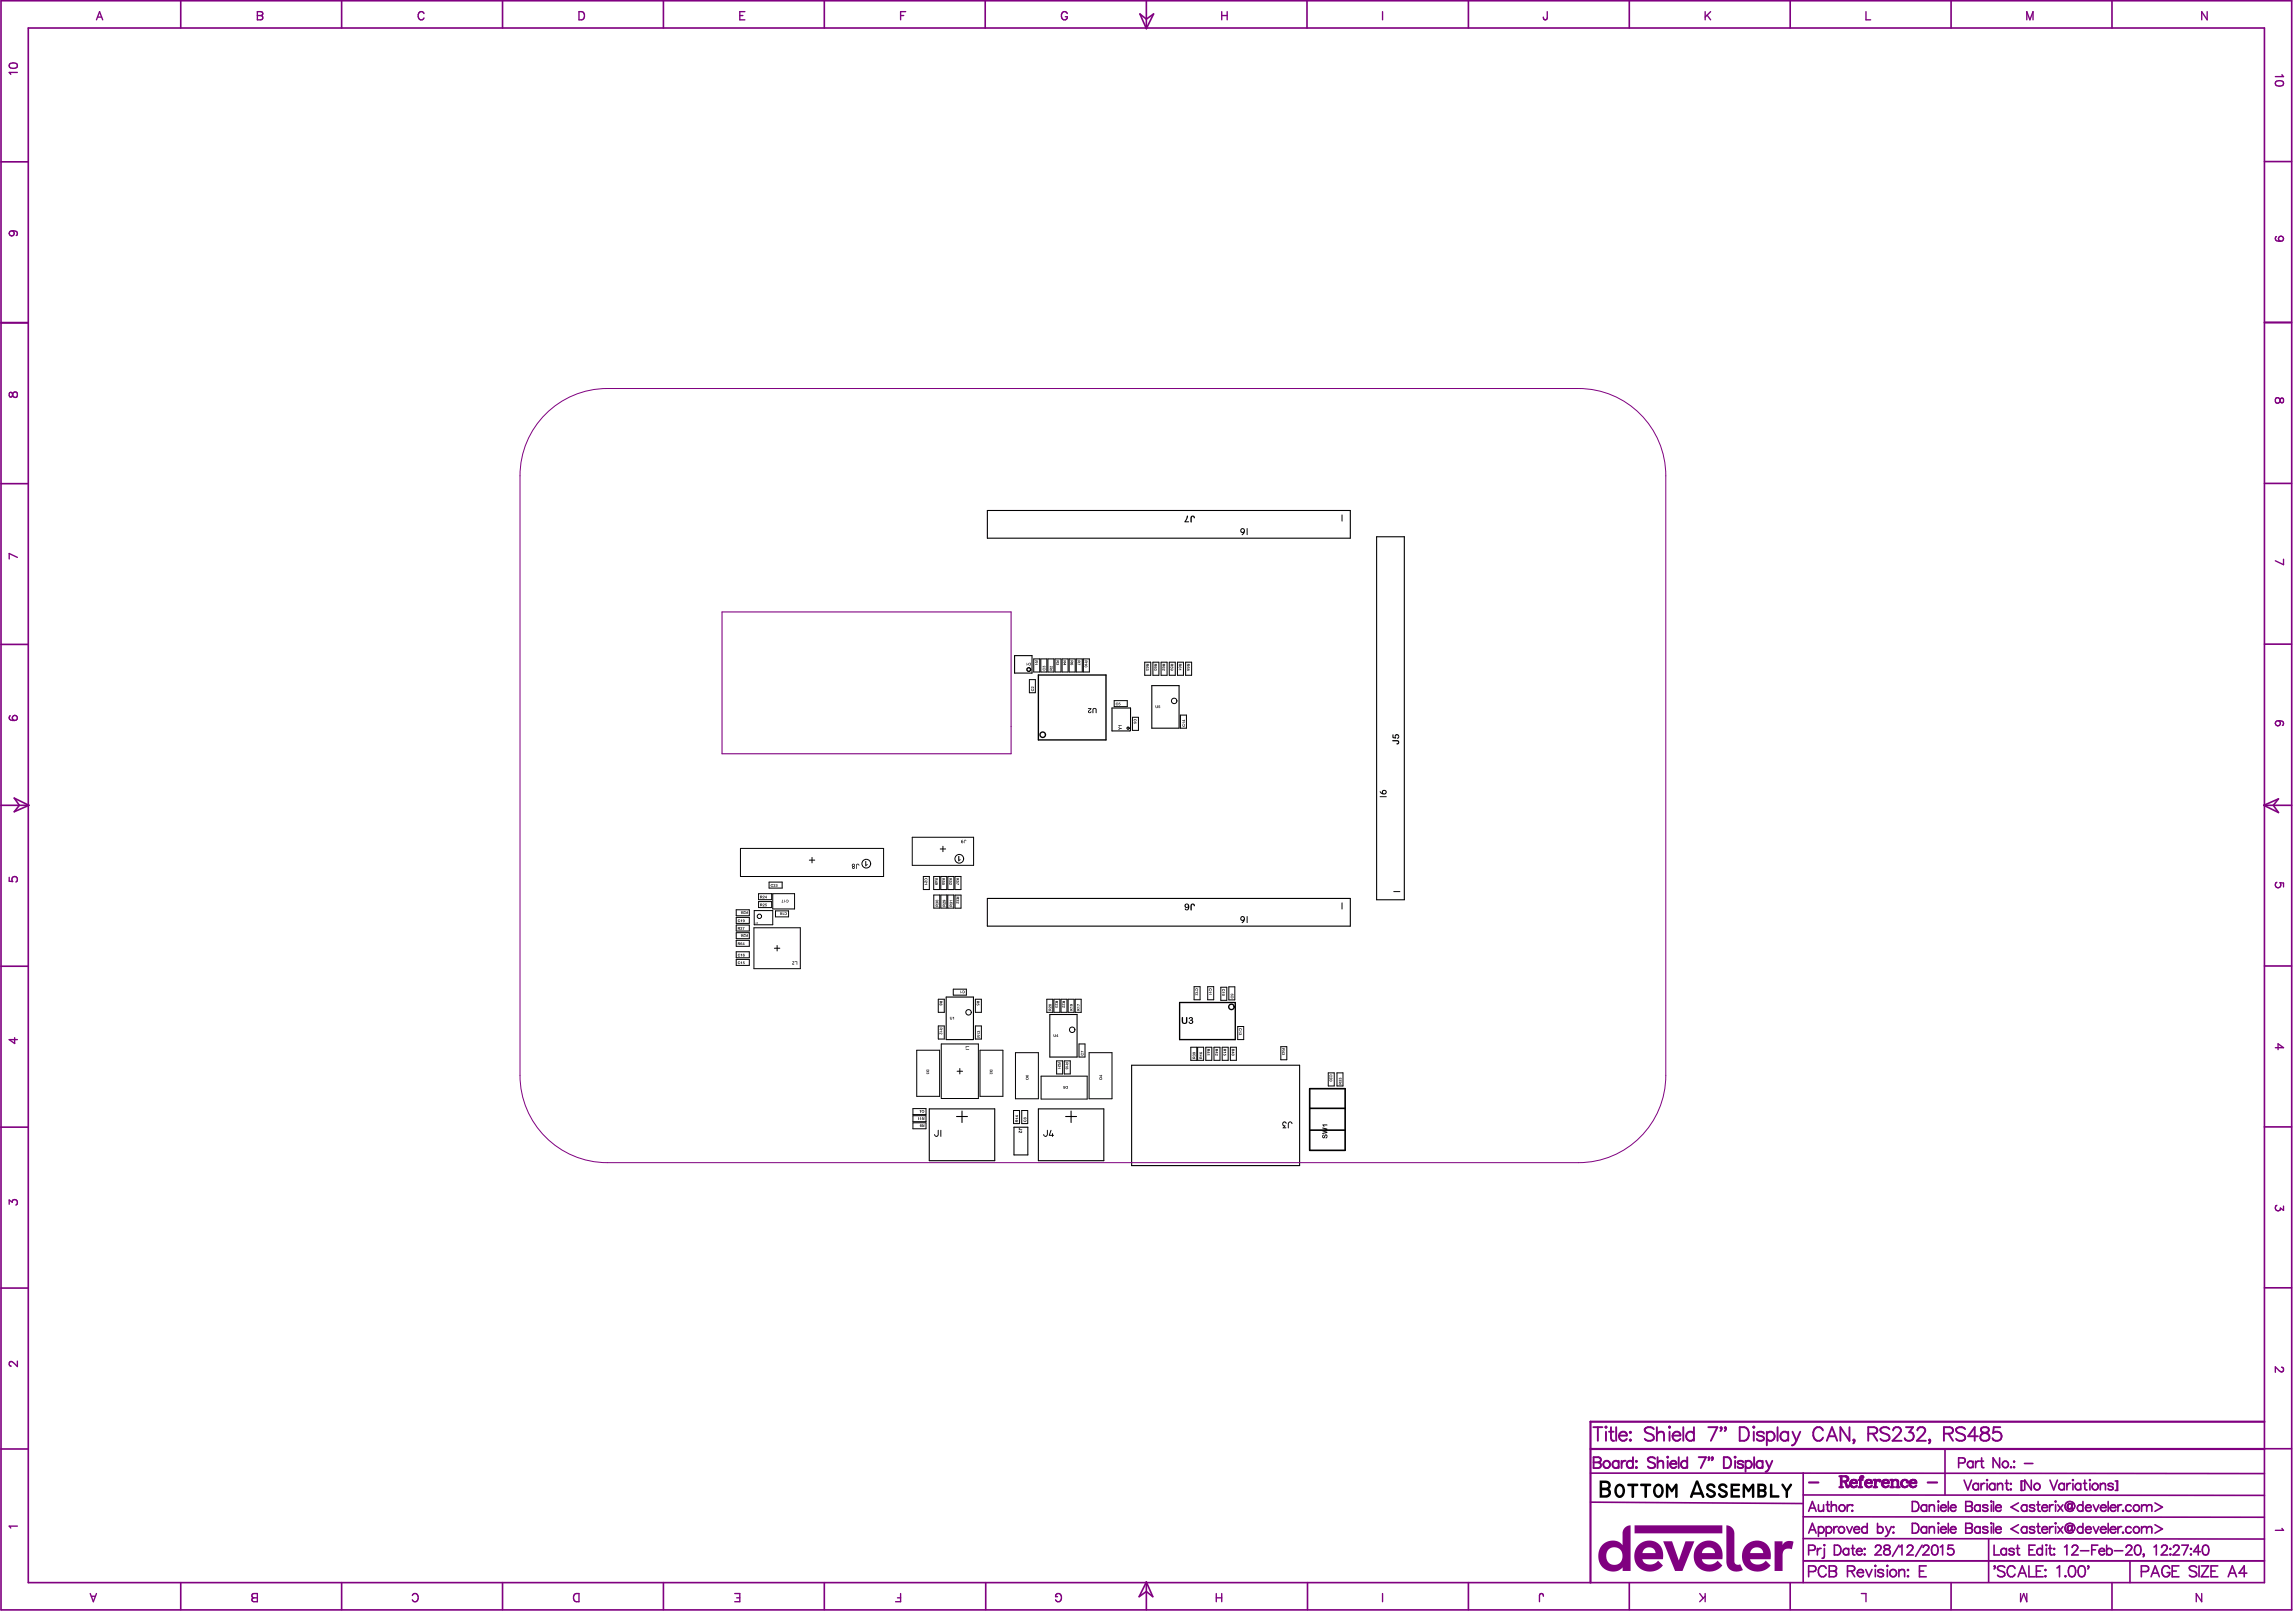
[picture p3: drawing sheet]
<svg xmlns="http://www.w3.org/2000/svg" width="700mm" height="492mm" viewBox="0 0 700 492" stroke-linecap="round" stroke-linejoin="round" font-family="sans-serif">
<g fill="none" stroke="#000" stroke-width=".31">
<path d="M314.1 207.4h1.8v4h-1.8zM315.4 201h1.8v4h-1.8zM317.6 201h1.8v4h-1.8zM319.7 201h1.9v4h-1.9zM321.9 201h1.8v4h-1.8zM324.1 201h1.8v4h-1.8zM326.2 201h1.9v4h-1.9zM328.4 201h1.8v4h-1.8zM330.6 201h1.8v4h-1.8zM340 213.8h4v1.8h-4zM345.5 218.8h1.9v4h-1.9zM349.3 202h1.8v4h-1.8z"/>
<path d="M351.8 202h1.8v4h-1.8zM354.3 202h1.8v4h-1.8zM356.8 202h1.8v4h-1.8zM359.3 202h1.8v4h-1.8zM360.2 218.2h1.8v4h-1.8zM361.8 202h1.8v4h-1.8zM225.9 258.8h43.7v8.6h-43.7zM278.3 255.4h18.8v8.6h-18.8zM286.9 259h1.6M287.7 258.2v1.7M224.6 277.6h4v1.8h-4zM224.6 279.9h4v1.8h-4z"/>
<path d="M230.1 277.8h5.7v4.3h-5.7zM231.5 272.7h4v1.8h-4zM231.5 275.1h4v1.8h-4zM234.7 269.1h4v1.9h-4zM235.8 272.7h6.6v4.6h-6.6zM236.6 277.9h4v1.8h-4zM246.9 262.4h1.7M247.8 261.6v1.7M281.7 267.4h1.9v4h-1.9zM284.9 267.4h1.8v4h-1.8zM284.9 273.1h1.8v4h-1.8zM287.1 267.4h1.8v4h-1.8z"/>
<path d="M287.1 273.1h1.8v4h-1.8zM289.2 273.1h1.8v4h-1.8zM289.2 267.4h1.9v4h-1.9zM291.4 267.4h1.8v4h-1.8zM291.4 273.1h1.8v4h-1.8zM224.6 284.6h4v1.8h-4zM224.6 282.2h4v1.9h-4zM224.6 286.9h4v1.8h-4zM224.6 290.4h4v1.8h-4zM224.6 292.7h4v1.8h-4zM230 283.1h14.2v12.4h-14.2zM236.3 289.3h1.7"/>
<path d="M237.1 288.5v1.6M286.3 304.9h1.8v4h-1.8zM286.3 313h1.8v4h-1.8zM287.2 318.5h11.3v16.7h-11.3zM290.9 301.8h4v1.8h-4zM297.6 304.9h1.8v4h-1.8zM297.6 313h1.8v4h-1.8zM319.4 304.9h1.8v4h-1.8zM321.6 304.9h1.8v4h-1.8zM323.7 304.9h1.9v4h-1.9zM325.9 304.9h1.8v4h-1.8zM328.1 304.9h1.8v4h-1.8z"/>
<path d="M329.2 318.5h1.9v4h-1.9zM363.3 319.5h1.9v4h-1.9zM364.3 301h1.9v4h-1.9zM365.4 319.5h1.9v4h-1.9zM367.9 319.5h1.9v4h-1.9zM368.5 301h1.8v4h-1.8zM370.4 319.5h1.8v4h-1.8zM372.5 301.2h1.8v4h-1.8zM372.9 319.5h1.8v4h-1.8zM374.9 301.1h1.9v4h-1.9zM375.4 319.5h1.8v4h-1.8zM377.7 313.2h1.8v4h-1.8z"/>
<path d="M390.8 319.3h1.8v4h-1.8zM278.6 338.2h4v1.9h-4zM279.7 320.4h7v14.1h-7zM292 326.8h1.7M292.9 326v1.7M299 320.4h7v14.1h-7zM309.3 338.8h1.8v4h-1.8zM309.8 321.2h7v14h-7zM311.8 338.8h1.8v4h-1.8zM317.7 328.3h14v7h-14zM322.4 323.7h1.8v4h-1.8zM324.7 323.7h1.9v4h-1.9z"/>
<path d="M332.3 321.2h7v14h-7zM405.3 327.3h1.8v4h-1.8zM407.9 327.3h1.9v4h-1.9zM278.6 340.4h4v1.8h-4zM278.6 342.6h4v1.8h-4z"/>
<circle cx="358.3" cy="213.8" r=".83"/>
<circle cx="231.7" cy="279.6" r=".67"/>
<circle cx="264.3" cy="263.5" r="1.33"/>
<circle cx="292.7" cy="262" r="1.33"/>
<circle cx="295.5" cy="308.9" r=".83"/>
<circle cx="327.2" cy="314.2" r=".83"/>
</g>
<g fill="none" stroke="#000" stroke-width=".33">
<path d="M301.3 155.7h110.7v8.5h-110.7zM420 163.8h8.5v110.7h-8.5zM309.6 200h5.3v5.4h-5.3zM339.3 216h5.7v6.8l-.2 .2h-5.5zM351.4 209.2h8.4v13h-8.4zM301.3 274.1h110.7v8.5h-110.7zM288.7 304.2h8.3v13h-8.3zM320.3 309.5h8.3v13h-8.3zM283.5 338.3h20v15.8h-20zM293.5 339v3.5M316.8 338.3h20v15.8h-20zM326.8 339v3.5"/>
<path d="M345.3 325h51.2v30.6h-51.2zM291.9 340.6h3.3M309.4 343.9h4.2v8.5h-4.2zM325.2 340.6h3.3"/>
<circle cx="344.2" cy="222.2" r=".34"/>
</g>
<path d="M399.6 332.2h10.8v18.8h-10.8zM399.6 338.2h10.8M399.6 344.8h10.8" fill="none" stroke="#000" stroke-width=".5"/>
<g fill="none" stroke="#000" stroke-width=".42">
<path d="M316.8 205.9h20.7v19.8h-20.7zM359.9 305.9h17v11.3h-17z"/>
<circle cx="313.9" cy="204.3" r=".57"/>
<circle cx="318.2" cy="224.2" r=".83"/>
<circle cx="375.7" cy="307.2" r=".83"/>
</g>
<g fill="#000">
<path d="M362.2 157.3h.2l.1 .3-.7 1.5h.9l.1 .2-1.4 .1zM363.5 157.4h.8l.3 .6-.2 .2-.2-.3a.29 .29 0 0 0-.4-.3 .29 .29 0 0 0-.2 .4v1.3l-.2 .1-.2-1.4zM409.4 157l.2 .1v2h-.3zM380.5 161.1l.2 .1v2l-.2 .1zM313.3 202.2l.1 .6 .2-.1-.3 .4zM314.8 210.2h.2l-.2 .4 .2 .1 .4-.2-.2-.3h.2l.1 .5-.7 .1zM314.7 209.5l.6 .3 .2-.4v.6l-.5-.4-.2 .1 .2 .3h-.3zM315.8 202.6h.6l-.1-.3 .3 .4zM318.2 203.9l.3-.1-.1 .6 .4-.1-.2-.4h.3l.1 .5-.8 .1zM318.2 203.2l.6-.1 .2 .5-.3 .1 .1-.4-.2 .2-.3-.2v.4zM320.4 203.2l.6 .4 .1-.4v.5l-.4-.3h-.3l.2 .3h-.2zM322.4 202.4h.2l-.2 .2 .1 .2 .2-.3 .3 .2-.1-.3h.1l.1 .5h-.7z"/>
<path d="M328.8 202.5l.7 .3 .1-.4v.5zM330.9 202.6h.6v-.3l.3 .5zM332 216l1 .1-.7 .9 .2 .4 .3-.4 .2 .1-.3 .5-.7-.3v-.4l.7-.6h-.6zM333.4 216.2l.4-.2 .7 .2v1.4l-.2-.1v-1l-.2-.2-.4 .1-.1 1.1-.3 .1zM340.6 214.4l.6 .1v.2l-.6-.1 .1 .5 .5-.2-.1 .3-.6-.1zM341.4 214.4h.4l-.3 .3 .3 .1v.4l-.5-.1 .4-.1v-.2l-.4 .1zM346 219.5l.6-.1 .1 .6-.3 .1 .3-.3-.2-.3h-.4v.3l.2 .3h-.2zM349.7 204.1l.3-.1-.1 .5 .2-.3 .2 .2-.1-.3h.2l.1 .4-.7 .1zM352.6 215.2l.2 .7h.3v-.7h.2l-.2 .8-.5-.1zM353.5 215.3l.5-.1-.4 .3 .4 .1-.2 .4-.4-.1h.4v-.3l-.3 .1zM354.7 204l.5 .5v-.5h.2l.1 .5-.3 .1-.4-.4-.1 .4zM357.2 203.4h.2l-.1 .4 .3-.1v-.3h.4v.5l-.3-.4-.1 .4h-.4z"/>
<path d="M359.7 204.3h.6l-.1-.3 .3 .4-.8 .1zM362.2 203.4h.2l-.1 .4 .3-.1-.1-.3h.5v.5l-.3-.4v.3l-.4 .1zM341.2 221.9l1.1 .4-1.1 .4 .5-.4zM341.2 221.2l1.1 .2h-.8l.1 .3zM360.8 221.1l.3-.1-.2 .3 .3 .2 .2-.1-.2-.4h.2l.2 .5-.3 .2-.4-.1zM360.7 220.5l.9 .1h-.6v.2zM424.9 225.8h1.7l.3 .4v.7l-.8 .2v-.3l.5-.2v-.2l-1.7-.2zM424.9 224.1h.3v.8l.5 .1-.1-.6 .2-.3h.8l.3 .4-.1 .7-.5 .1 .4-.5-.2-.4-.6 .1 .1 .8-1.1-.1zM294.2 256.4l.4-.2 .2 .2v.2l-.2-.2h-.3v.9zM421.1 242.9h1.9l.1 .2-2 .1zM226.8 278l.5 .1-.4 .4 .1 .2 .3-.1-.1 .2-.4-.1 .3-.5zM232.8 275.7l.5 .1-.4 .5 .3 .2h-.5l.5-.6-.5 .1z"/>
<path d="M232.8 273.3h.4l.1 .3-.4 .4 .4 .1h-.6l.5-.6-.5 .1zM233.5 275.7h.5l-.4 .1v.2l.4 .2-.2 .3-.4-.1 .4-.1v-.2l-.3 .1zM235.3 269.8l.6 .1-.1 .2-.2-.2-.3 .1 .1 .4 .5-.2-.2 .4-.6-.3zM236 269.8l.5 .1-.3 .5 .3 .2-.5-.1 .4-.5-.1-.1-.3 .1zM236.8 269.8l.4 .1 .1 .5-.3 .2-.3-.2h.4l-.3-.2 .2-.3-.3 .1zM238.7 274.5l.2 .2-.2 .5h.3v.1h-.5zM238.8 278.3l.2 .6h.2l-.2 .3zM239.3 274.5l.2 .6 .2-.1-.3 .3zM239.5 278.4h.5v.7l-.6-.1v-.1h.5l-.1-.4-.4 .1zM239.9 274.6l.7 .1-.1 .6-.6-.1v-.2l.2 .2 .3-.1-.1-.5-.4 .2zM261.4 263.6l.5-.1 .3 .6h-.2l-.2-.4-.4 .2-.2 1.2zM264 262.7h.3v1.1l.4-.2-.4 .7h-.3z"/>
<path d="M282.2 268h.7v.5l-.2 .1v-.5h-.3l-.2 .3 .2 .3-.2-.1zM282.2 268.8l.4 .4 .2-.1-.1-.2 .1-.1 .1 .5h-.2l-.4-.3-.1 .3zM282.2 269.7h.5v-.2l.3 .4h-.8zM285.5 275.3l.7-.1 .1 .4-.2 .2 .1-.4h-.2l-.2 .2-.1-.2-.1 .4zM287.7 275.3l.3-.1 .3 .4 .1-.4 .1 .5-.7-.3 .1 .4h-.1zM287.6 268.7v.4l.3-.1-.1-.2h.4l.1 .4-.4-.3v.3l-.3 .1zM289.8 275.3l.6-.1 .2 .4-.2 .2v-.4l-.2 .2-.3-.2v.4zM289.8 274.7l.8 .1h-.6v.3zM289.8 268.7v.4h.3l-.1-.3h.4v.5l-.3-.4v.3l-.4 .1zM289.6 269.4l.5 .4 .3-.1-.3-.3 .3 .1v.4l-.3 .1-.3-.4-.2 .4zM292.4 261.2h.3v1.2l.4-.3v.3l-.5 .4h-.2zM291.8 268.8h.2l-.1 .3h.3v-.3h.3l.1 .5-.3-.4v.4h-.4z"/>
<path d="M291.8 269.6l.7 .2 .1-.4v.6zM291.9 274.4l.2 .1-.2 .3 .3-.3 .3 .3v-.4l.1 .4-.7 .2zM291.8 275.1l.5 .4 .2-.1-.2-.3h.2l.1 .5h-.3l-.4-.3-.1 .4zM363.5 275.8l.8-.1 .3 .7-.2 .1-.2-.3a.29 .29 0 0 0-.4-.2 .29 .29 0 0 0-.2 .4v1.3l-.2 .1-.2-1.5zM409.4 275.3l.2 .1v2.1l-.3-.1zM425.2 271.9h2l.1 .2-2.1 .1zM225.3 293.4h.5v.3l-.2-.3-.3 .2 .1 .4 .4-.1-.1 .3-.6-.3zM225.2 291.1h.6v.2l-.2-.2-.3 .1v.5l.5-.2-.1 .3-.5-.1zM225.3 280.6l.5 .1v.1l-.2-.2-.3 .2 .1 .4 .4-.2-.1 .3h-.5zM225.9 283l.5-.1v.4l-.3 .2 .4 .2-.6-.1 .4-.4v-.2l-.2 .1zM226 293.6l.4-.2v.8l-.2-.6zM226 291.2l.4-.2v.8l-.2-.6z"/>
<path d="M226 280.8l.4-.3v.8l-.2-.5zM226.8 285l.5 .1-.4 .4v.2l.4-.1-.2 .2-.3-.1 .3-.5zM226.7 293.4h.5l-.4 .3h.4l-.1 .5-.4-.2h.4l-.1-.3h-.3zM226.6 282.9h.6l-.3 .8-.2-.2 .3-.5zM230.5 281.3v.5l.3-.5-.1 .6-.2-.1zM241.8 293.3h.6l-.5 .7 .1 .2 .3-.1-.1 .3-.5-.2 .5-.7zM242.6 293.3h.7l-.1 1.1-.1-.9h-.5zM380.5 279.5l.2 .1v2h-.2zM286.7 314.6h.6v-.2l.2 .3zM286.7 315l.5 .4h.2l-.2-.3 .2-.1 .1 .5-.3 .1-.4-.4-.1 .4zM289.8 310.3l.2-.1v.6l.3 .1 .2-.7-.1 .8-.5-.1zM290.7 310.5l.4-.2v.8l-.2-.6z"/>
<path d="M293.1 302.2l.1 .6 .3-.1-.3 .3zM293.7 302.3l.6 .1-.1 .6-.6-.1 .6-.1v-.4h-.4l-.2 .2zM294.7 319.2h1v.2h-.9l-.1 .5zM298.2 315.4l.8 .1h-.6v.2zM298.3 314.5h.5l.2 .5h-.3l.1-.3-.2 .2-.2-.2-.1 .3zM298.1 306.2h.2l-.1 .4 .2-.1v-.3h.4v.5l-.1-.3-.2 .3h-.4zM320 307.1h.4l.3 .3 .1-.4v.6l-.5-.4h-.2l.2 .4-.3-.1zM321.5 315.5l.3 .8 .3-.8-.1 .9-.5-.1zM322 306.2l.5 .4 .2-.1-.2-.2 .2-.1 .1 .4-.3 .2-.4-.4-.1 .4zM322.1 306.9h.2l-.2 .4 .3-.3 .3 .2v-.3l.1 .4-.7 .1zM324.2 306.2l.4 .4 .2-.1-.1-.2 .1-.1 .1 .5-.6-.3-.1 .4zM324.2 306.9l.4 .4 .2-.1-.1-.2 .1-.1 .1 .4-.3 .1-.3-.3-.1 .3z"/>
<path d="M326.5 307.2l.8 .1h-.6v.3zM328.6 307.2l.9 .1h-.6v.3zM328.6 306.3l.9 .4-.7-.2-.2 .4zM360.6 310.3l.4 .1v1.3l.3 .4 .5-.2 .1-1.4 .2-.2 .2 .1v1.4l-.3 .5-.7 .1-.6-.2zM362.9 310.5l.7-.2 .4 .3-.2 .7 .3 .6-.4 .5h-.6l-.4-.4 .1-.3 .4 .4 .5-.3-.1-.3-.5-.1 .5-.4v-.4h-.4l-.4 .3zM364.7 302.7h.6v-.3l.2 .4zM364.7 303.1l.6 .4 .2-.1-.2-.3h.2v.4l-.3 .1-.3-.3-.2 .4zM364.8 301.7l.6-.1 .1 .5-.2 .2 .1-.4-.4-.2-.1 .4 .2 .1-.2 .1zM369 301.7l.6-.1 .1 .5-.3 .2 .2-.4-.4-.2-.2 .3 .2 .3h-.1zM368.9 302.7h.6l-.1-.3 .3 .4zM368.9 303.4h.6v-.3l.2 .4zM373 301.8l.7 .1v.5h-.3l.2-.4-.4-.1-.2 .3 .2 .2h-.2z"/>
<path d="M372.9 302.8h.6v-.2l.2 .4h-.8zM375.7 303.9h.1l-.1 .2 .1 .3 .4-.1-.2-.3 .2-.1 .1 .6-.6 .1-.2-.3zM378 314.9l.7-.1v-.2l.2 .4zM378.1 315.3h.2l-.2 .2 .2 .2 .1-.3 .3 .2v-.3l.2 .4-.7 .1zM378.1 313.9l.6-.1 .2 .5-.3 .1 .1-.4-.3-.1-.2 .1 .2 .4h-.2zM281.4 338.7l.5 .1v.6l-.6-.1v-.1l.3 .2 .3-.2-.1-.4-.5 .2zM282.8 327.2l.2 .1-.2 .1 .1 .2 .2-.3 .3 .3-.1-.4h.1l.1 .4-.8 .1zM294.7 320.1l1 .1-1 .1zM302 327.2l.5 .4h.2l-.2-.4h.2l.1 .5h-.3l-.4-.3v.4zM322.9 325l.4 .4 .2-.1-.2-.3h.2l.1 .4-.4 .1-.3-.3-.1 .4zM322.8 325.9h.6v-.2l.2 .4zM324.5 331.4h.5l-.5 .2 .1 .2 .4-.1-.1 .5-.5-.1 .4-.2-.4-.1z"/>
<path d="M325.1 325.3h.6v-.3l.2 .4zM329.9 321.4l.2-.1-.2 .3 .1 .2h.4l.1-.2-.2-.3h.2l.1 .6-.6 .1zM329.8 320.6l.8 .4-.6-.3-.1 .5zM363.9 321.8l.7-.1 .1 .4-.2 .1 .1-.4h-.2l-.1 .3-.2-.3v.4zM366 321.8h.8v.2h-.6v.2zM368.3 321.8h.6v-.3l.2 .4h-.8zM370.8 321.5l.5 .4h.2l-.2-.4 .3 .1v.4l-.3 .1-.3-.4-.1 .4zM373.3 321.1h.6v-.3l.2 .4-.7 .1zM373.4 321.6h.2l-.1 .3 .3-.1-.1-.3 .4 .1v.4l-.3-.3v.3l-.4 .1zM391.3 321.4l.2-.1-.1 .5 .2-.3 .3 .2-.1-.3 .2 .1v.3h-.8zM405.8 327.9l.6 .1v.6h-.2l.2-.3-.2-.3-.4 .1 .2 .5-.3-.1zM405.7 328.7l.5 .4h.2l-.2-.4h.2l.1 .5h-.4l-.3-.3-.1 .4z"/>
<path d="M408.6 329.5h.6l.1 .4-.2 .1 .1-.3-.3 .2-.2-.2v.3h-.1zM408.6 328.9l.6-.1 .1 .4-.3 .1 .2-.4-.2 .3-.3-.2v.4zM280.2 340.8l.1 .6 .2-.1-.3 .4zM280.8 340.8l.2 .6 .2-.1-.3 .4zM286.2 344.8h.2v1.5l-.3 .4-.5 .2-.5-.4-.1-.4 .2-.1 .5 .6 .3-.2zM287 344.7l.2 .1v2h-.3zM309.8 341.1l.9 .1-.7 .1 .1 .2zM310.9 345l.7 .5 .1-.2-.2-.3h.2l.1 .6-.3 .1-.5-.5v.5h-.1zM310.9 344.2h.4l-.3 .3 .8 .1 .1 .2h-.9zM312.5 341.6h.1l-.1 .5 .3 .1a.28 .28 0 0 0 .3-.3 .28 .28 0 0 0-.3-.3l.3 .1 .1 .3-.4 .3-.5-.2zM319.5 344.7l.2 .1v1.4l-.3 .5-.5 .2-.6-.7 .3-.1 .4 .5 .3-.2zM320.6 344.8l.2 .1-.4 1.3h.6v-.4h.3v.4l.3 .2-.4 .5-.2-.4-1-.1z"/>
<path d="M391.5 342.3l.6-.2 .5 .5-.1 .3-.4-.4-.6 .3 .1 .4 .7 .3-.5 .5h.6v.3h-1.1l.5-.6-.6-.6zM393.2 342.3l.6-.2 .6 .7-.3 .1-.3-.5-.4 .2-.2 1.6-.2 .1-.1-1.5zM403.6 346.3h.4l-.3 .3v.4h.2l.4-.8h.5l.2 .3-.1 .6-.4 .2 .3-.5-.3-.4-.4 .8-.4 .1-.3-.5zM403.5 344l1.5 .4-.1 .3-1.1 .3 1.2 .3-.1 .3-1.3 .4-.1-.3 1.1-.3-.9-.2a.24 .24 0 0 1-.3-.2 .24 .24 0 0 1 .3-.2l.9-.3-1-.2zM403.5 343.1h1.4l.1 .2-1.1 .1 .2 .2-.2 .2zM496.5 452.8l.3-.2h2.7a.4 .4 0 0 1 .4 .5 .4 .4 0 0 1-.4 .3h-.9v3.3a.4 .4 0 0 1-.4 .3 .4 .4 0 0 1-.4-.3v-3.3h-1.2zM500.5 452.8l.2-.2h2.8a.4 .4 0 0 1 .4 .5 .4 .4 0 0 1-.5 .3h-.9v3.3a.4 .4 0 0 1-.4 .3 .4 .4 0 0 1-.4-.3v-3.3h-1l-.3-.2zM508.4 452.7l.6 .1 1.1 1.5 .9-1.4a.43 .43 0 0 1 .5-.3 .43 .43 0 0 1 .4 .5v3.5a.38 .38 0 0 1-.4 .4 .38 .38 0 0 1-.4-.4v-2.6l-.6 1.1-.6 .2-.8-1.4v2.8a.38 .38 0 0 1-.4 .3 .38 .38 0 0 1-.4-.3zM520.9 453l.7-.4h.9l.7 .5 .2 .7-.4 .2-.8-.6a.55 .55 0 0 0-.8 .4 .55 .55 0 0 0 .6 .6l.4 .1a1.3 1.3 0 0 1 1.1 1.8 1.3 1.3 0 0 1-1.9 .6 .96 .96 0 0 1-1-1.2l.1-.1a.64 .64 0 0 1 .9 .5l.5 .2a.53 .53 0 0 0 .7-.5 .53 .53 0 0 0-.6-.5l-1.1-.6a1.15 1.15 0 0 1-.2-1.7zM524.7 452.8l1.1-.2 1 .5a.48 .48 0 0 1 .4 .5 .48 .48 0 0 1-.5 .4 .48 .48 0 0 1-.5-.5l-.3-.1a.57 .57 0 0 0-.9 .3 .57 .57 0 0 0 .7 .7l1.1 .5a1.4 1.4 0 0 1-.3 2.1 1.4 1.4 0 0 1-2.1-.6l-.2-.6a.47 .47 0 0 1 .5-.3 .47 .47 0 0 1 .4 .5l.6 .3a.55 .55 0 0 0 .8-.4 .55 .55 0 0 0-.7-.6l-1-.6a1.14 1.14 0 0 1-.1-1.9zM528 452.6h2.6a.38 .38 0 0 1 .4 .4 .38 .38 0 0 1-.4 .4h-1.8v.8h1.8a.39 .39 0 0 1 .3 .4 .39 .39 0 0 1-.4 .4h-1.7v1.2h1.8a.38 .38 0 0 1 .4 .4 .38 .38 0 0 1-.4 .3h-2.6zM531.8 452.7l.6 .1 1.1 1.5 1-1.5a.4 .4 0 0 1 .4-.2 .4 .4 0 0 1 .4 .3v3.7a.38 .38 0 0 1-.4 .4 .38 .38 0 0 1-.4-.4v-2.6l-.6 1.1-.5 .2-.9-1.4v2.8a.38 .38 0 0 1-.4 .3 .38 .38 0 0 1-.4-.3z"/>
<path d="M540.2 452.7h.4l.2 .2v3.3h1.8a.38 .38 0 0 1 .4 .4 .38 .38 0 0 1-.4 .3h-2.6zM543.6 452.7l.6 .1 1 1.5 1-1.6 .6 .2-1.2 2.1v1.7a.38 .38 0 0 1-.4 .3 .38 .38 0 0 1-.4-.3v-1.7l-1.2-1.8z"/>
<path d="M378.7 161.9a.41 .41 0 0 0 .8 0 .41 .41 0 0 0-.8 0zM378.7 161.3l.6-.2 .5 .5v1l-.7 .7-.2-.2 .6-.6-.6 .1-.3-.2-.2-.7z"/>
<path d="M314 202.4v.5h.3v-.6zM313.9 202.3h.6l-.1 .7-.5-.1z"/>
<path d="M316.3 201.7l.2 .3v-.3zM315.8 201.6l.8-.1v.6l-.3 .1-.1-.2-.4 .2 .4-.4z"/>
<path d="M320.4 204.1v.3h.3v-.3zM320.4 203.9l.4 .2 .3-.2-.3 .5 .4 .1h-.9z"/>
<path d="M322.8 201.7l.1 .3 .1-.3zM322.3 201.6l.8-.1v.7l-.4-.2-.4 .2 .3-.3z"/>
<path d="M324.8 202.5v.2h.3zM324.6 202.3l.7 .5-.7 .1-.1-.1z"/>
<path d="M324.9 201.7l.2 .3 .1-.3zM324.5 201.6l.7-.1 .1 .6-.3 .1-.2-.2-.3 .2 .3-.3z"/>
<path d="M327.1 201.7l.2 .3v-.3zM326.6 201.6l.8-.1v.6l-.3 .1-.1-.2-.4 .2 .4-.4z"/>
<path d="M326.7 202.4l.5-.1 .3 .4-.2 .2v-.3l-.2-.1v.4h-.3l-.2-.1zM326.7 202.7a.15 .15 0 0 0 .3 0 .15 .15 0 0 0-.3 0z"/>
<path d="M329.3 201.7l.2 .3v-.3zM328.8 201.6h.8v.5l-.3 .1-.1-.2-.4 .2 .4-.4z"/>
<path d="M331.4 201.7l.2 .3v-.3zM330.9 201.6l.8-.1 .1 .6-.4 .1-.1-.2-.3 .2 .3-.5z"/>
<path d="M331.1 203.2v.2h.5v-.2zM331.1 203.3a.35 .35 0 0 1 .7 0 .35 .35 0 0 1-.7 0z"/>
<path d="M350.2 202.7l.1 .4 .1-.4zM349.7 202.6h.8v.5l-.3 .1-.2-.2-.3 .2 .3-.3z"/>
<path d="M349.8 203.4h.6l.1 .4-.2 .1 .1-.2-.3-.2 .1 .3-.4 .1zM349.8 203.7a.16 .16 0 0 0 .3 0 .16 .16 0 0 0-.3 0z"/>
<path d="M352.7 202.7l.1 .4 .1-.4zM352.2 202.6h.8v.5l-.3 .1-.2-.2-.3 .2 .3-.3z"/>
<path d="M352.3 204.2l.1 .3 .5-.1-.2-.2zM352.3 204.3a.37 .37 0 0 1 .7 0 .37 .37 0 0 1-.7 0z"/>
<path d="M352.3 203.4h.6l.1 .4-.2 .1 .1-.2-.3-.2 .1 .3-.4 .1zM352.3 203.6a.17 .17 0 0 0 .3 0 .17 .17 0 0 0-.3 0z"/>
<path d="M355.2 202.7v.3h.2v-.3zM354.7 202.6h.7v.5l-.2 .1-.2-.2-.3 .2 .3-.3z"/>
<path d="M354.7 203.5l.6-.1 .2 .4-.2 .1 .1-.3-.3-.1 .1 .3-.4 .1zM354.8 203.7a.16 .16 0 0 0 .3 0 .16 .16 0 0 0-.3 0z"/>
<path d="M357.6 202.7v.3h.3v-.3zM357.2 202.6h.7v.5l-.4-.1-.3 .2 .3-.3z"/>
<path d="M357.6 204.3a.17 .17 0 0 0 .3 0 .17 .17 0 0 0-.3 0zM357.2 204.1l.3 .4v-.4l.4-.1v.5h-.6z"/>
<path d="M360.1 202.7v.3h.3v-.3zM359.7 202.6h.7l.1 .5-.3 .1-.2-.2-.3 .2 .3-.3z"/>
<path d="M359.7 203.5l.6-.1 .2 .4-.2 .1 .1-.3-.3-.1 .1 .3-.4 .1zM359.8 203.7a.16 .16 0 0 0 .3 0 .16 .16 0 0 0-.3 0z"/>
<path d="M360.9 219.8l.4 .3v-.3zM360.7 219.7l.7-.2 .2 .3-.3 .4z"/>
<path d="M362.6 202.7l.2 .4v-.4zM362.2 202.6h.7l.1 .5-.3 .1-.2-.2-.3 .2 .3-.3z"/>
<path d="M362.6 204.3a.15 .15 0 0 0 .3 0 .15 .15 0 0 0-.3 0zM362.3 204.3a.15 .15 0 0 0 .3 0 .15 .15 0 0 0-.3 0zM362.2 204.1l.6-.1 .2 .5-.7 .1z"/>
<path d="M346 220.3l.6-.1 .1 .5h-.2l.2-.3h-.3v.3l-.3 .1zM346.1 220.5a.15 .15 0 0 0 .3 0 .15 .15 0 0 0-.3 0z"/>
<path d="M293.4 256.9a.22 .22 0 0 0 .4 0 .22 .22 0 0 0-.4 0zM293.4 256.4l.3-.2-.3 .4 .5 .1-.1 .6-.5-.2z"/>
<path d="M421.9 241.7a.45 .45 0 0 0 .9 0 .45 .45 0 0 0-.9 0zM421.1 241.4l.6 .6 .1-.8 .7-.2 .5 .2 .1 .6-.4 .5-.8 .1-.7-.4z"/>
<path d="M226.2 278.6a.15 .15 0 0 0 .3 0 .15 .15 0 0 0-.3 0zM226.2 278.2a.15 .15 0 0 0 .3 0 .15 .15 0 0 0-.3 0zM226.1 278.1h.5l-.1 .7-.4-.1z"/>
<path d="M227.7 278.5l-.1 .2h.4v-.2zM227.5 278l.3 .3 .3-.3v.8l-.6-.1 .2-.3z"/>
<path d="M232.1 275.8v.2h.3zM231.9 275.7l.7 .1-.2 .4 .2 .3-.4-.3-.3 .3z"/>
<path d="M232.1 273.4v.2h.3zM231.9 273.3l.7 .1-.2 .3 .2 .4-.4-.4-.3 .4z"/>
<path d="M233.8 273.5l-.3 .3h.3zM233.8 273.3l.2 .5-.1 .3-.5-.2z"/>
<path d="M238.2 278.9a.13 .13 0 0 0 .2 0 .13 .13 0 0 0-.2 0zM238.1 278.6a.15 .15 0 0 0 .3 0 .15 .15 0 0 0-.3 0zM238.1 278.4l.5 .1-.2 .7-.3-.1z"/>
<path d="M260.2 264.7a.2 .2 0 0 0 .4 0 .2 .2 0 0 0-.4 0zM260.1 264a.3 .3 0 0 0 .6 0 .3 .3 0 0 0-.6 0zM260 263.6l.5-.1 .3 .3v1.1l-.2 .2-.6-.2z"/>
<path d="M285.7 276.1l-.1 .3h.2zM285.6 275.9l.4 .2 .3-.2-.3 .5 .3 .1-.8 .1z"/>
<path d="M285.6 274.8a.25 .25 0 0 0 .5 0 .25 .25 0 0 0-.5 0zM285.5 274.8a.38 .38 0 0 1 .7 0 .38 .38 0 0 1-.7 0z"/>
<path d="M285.6 268.8v.2h.3zM285.5 268.7l.6 .5h-.8z"/>
<path d="M285.7 268.1l.3 .3v-.3zM285.3 267.9h.8v.6l-.4 .1v-.2l-.4 .2 .4-.5z"/>
<path d="M285.7 269.7a.15 .15 0 0 0 .3 0 .15 .15 0 0 0-.3 0zM285.4 269.4l.1 .4 .2-.4h.3l.1 .4-.7 .1z"/>
<path d="M287.8 276.1v.3h.2zM287.7 276l.4 .1 .3-.2-.3 .5 .4 .2h-.8z"/>
<path d="M287.8 274.8a.15 .15 0 0 0 .3 0 .15 .15 0 0 0-.3 0zM287.8 274.6h.6v.5l-.3-.4 .1 .4h-.4z"/>
<path d="M287.9 268.1l.2 .3 .1-.3zM287.5 267.9h.7l.1 .6-.4 .1-.1-.2-.3 .2 .3-.4z"/>
<path d="M287.6 269.6v.2h.6l-.1-.2zM287.5 269.7a.4 .4 0 0 1 .8 0 .4 .4 0 0 1-.8 0z"/>
<path d="M289.9 276.1v.3h.2zM289.9 275.9l.3 .3 .4-.3-.4 .5 .4 .2h-.8z"/>
<path d="M290.1 268.1l.2 .3v-.3zM289.6 267.9h.8v.6l-.4-.1-.4 .2 .4-.4z"/>
<path d="M292.3 268.1l.1 .3 .1-.3zM291.8 267.9h.8l-.1 .6-.2 .1-.1-.2-.4 .2 .3-.4z"/>
<path d="M292.3 273.8l.1 .3 .1-.3zM291.8 273.6h.8v.6l-.3 .1-.1-.2-.4 .2 .3-.3z"/>
<path d="M361.7 275.8h.8l.4 .6-.3 1.1-.6 .3-.5-.4 .1-.2 .3 .1a.39 .39 0 0 0 .5 0 .39 .39 0 0 0 .1-.5l-.6 .2-.4-.2-.1-.6zM361.8 276.4a.38 .38 0 0 0 .7 0 .38 .38 0 0 0-.7 0z"/>
<path d="M225.3 283v.2h.3zM225.1 282.9l.7 .1-.2 .3 .2 .4-.3-.4-.4 .4z"/>
<path d="M225.3 287.6v.3l.3-.1zM225.1 287.5l.7 .1-.2 .4 .2 .3-.4-.3-.3 .3z"/>
<path d="M226 287.6h.4l-.3 .1v.2h.3v.4l-.5-.1zM226.1 288a.15 .15 0 0 0 .3 0 .15 .15 0 0 0-.3 0z"/>
<path d="M226.1 285.1l.3-.1 .3 .2-.3 .6-.3-.1v-.1h.4l-.4-.1zM226.2 285.3a.15 .15 0 0 0 .3 0 .15 .15 0 0 0-.3 0z"/>
<path d="M226.8 280.8a.15 .15 0 0 0 .3 0 .15 .15 0 0 0-.3 0zM226.7 280.6l.3-.1 .2 .2-.2 .6-.3-.1 .4-.2h-.4z"/>
<path d="M226.9 287.7l-.2 .3h.2zM227 287.5l.1 .8-.5-.1z"/>
<path d="M226.7 291.1h.5h-.3l-.1 .3h.4l-.1 .4-.4-.1zM226.8 291.6a.15 .15 0 0 0 .3 0 .15 .15 0 0 0-.3 0z"/>
<path d="M227.6 285.5l.1 .2h.3v-.2zM227.5 285l.3 .4 .3-.4-.1 .8-.5-.1 .2-.3z"/>
<path d="M231 281.7a.1 .1 0 0 0 .2 0 .1 .1 0 0 0-.2 0zM231 281.3l.3 .3-.2 .3-.2-.3z"/>
<path d="M378.7 280.3a.41 .41 0 0 0 .8 0 .41 .41 0 0 0-.8 0zM378.7 279.6h.9l.3 .6-.1 .7-.7 .7-.2-.2 .6-.5-.6 .1-.3-.2-.2-.7z"/>
<path d="M287.1 313.7l.3 .3v-.3zM286.7 313.6h.8v.5l-.4 .1v-.2l-.4 .2 .4-.5z"/>
<path d="M287.1 305.6l.3 .3v-.3zM286.7 305.4h.8v.6h-.4v-.2l-.4 .3 .4-.5z"/>
<path d="M287.3 306.3l.1 .3zM286.8 306.5a.15 .15 0 0 0 .3 0 .15 .15 0 0 0-.3 0zM286.8 306.2h.6l.1 .4-.7 .2z"/>
<path d="M298.3 316.1v.3h.3l-.1-.3zM298.3 315.9l.3 .2 .4-.3-.4 .6 .4 .1h-.8z"/>
<path d="M298.5 305.6l.2 .3v-.3zM298 305.4h.8v.6h-.3l-.1-.2-.4 .3 .3-.5z"/>
<path d="M320.1 307.9v.3h.2v-.3zM320 307.8l.4 .1 .4-.2-.4 .5 .4 .2h-.8z"/>
<path d="M320.2 306.5v.3l.5-.1zM320 306.6a.38 .38 0 0 1 .7 0 .38 .38 0 0 1-.7 0z"/>
<path d="M322.4 305.6l.2 .3v-.3zM322 305.4h.8v.6h-.4v-.2l-.4 .3 .3-.4z"/>
<path d="M322.6 315.8l-.2 .3h.2zM322.6 315.5l.3 .6-.1 .3-.5-.2z"/>
<path d="M324.6 305.6l.2 .3v-.3zM324.1 305.4h.8v.6h-.3l-.1-.2-.3 .3 .3-.5z"/>
<path d="M326.6 306.6a.15 .15 0 0 0 .3 0 .15 .15 0 0 0-.3 0zM326.6 306.4h.6l.1 .4-.2 .1 .1-.3-.3-.1 .1 .4h-.4l-.1-.2z"/>
<path d="M326.6 307.9v.3h.2v-.3zM326.5 307.8l.3-.1 .1 .2 .4-.2-.3 .5 .3 .2h-.8z"/>
<path d="M328.8 307.9v.3h.2v-.3zM328.7 307.7l.4 .2 .4-.2-.4 .5 .4 .1-.9 .1z"/>
<path d="M373.1 303.4v.3l.5-.2zM373 303.5a.35 .35 0 0 1 .7 0 .35 .35 0 0 1-.7 0z"/>
<path d="M375.6 303.5a.15 .15 0 0 0 .3 0 .15 .15 0 0 0-.3 0zM375.5 303.3l.7-.1 .2 .3-.2 .3v-.4l-.2-.1v.4l-.3 .1z"/>
<path d="M280.8 339v.3l.3-.3zM280.7 338.7l.5 .2-.4 .6-.2-.5z"/>
<path d="M282.8 326.5l.2 .4 .4-.1v-.3zM282.7 326.4h.8v.5l-.7 .1z"/>
<path d="M302.1 326.5l.2 .4 .4-.1v-.3zM302 326.4h.8v.5l-.7 .1z"/>
<path d="M313.1 328.1l.3 .3-.1-.3 .4-.1 .1 .4-.6 .1zM313.4 328.2a.15 .15 0 0 0 .3 0 .15 .15 0 0 0-.3 0z"/>
<path d="M313.2 328.9l-.1 .3h.6l-.1-.3zM313.1 328.8l.6-.1 .1 .6h-.8z"/>
<path d="M323.3 324.3l.1 .4 .1-.4zM322.8 324.3l.8-.1v.6l-.4-.2-.4 .3 .4-.6z"/>
<path d="M325.3 331.5v.5h.3v-.5zM325.2 331.4h.6v.8l-.6-.1z"/>
<path d="M325.6 324.3l.2 .4v-.4zM325.1 324.3l.8-.1v.6h-.3l-.1-.2-.3 .3 .3-.6z"/>
<path d="M325.6 326a.15 .15 0 0 0 .3 0 .15 .15 0 0 0-.3 0zM325.2 326a.15 .15 0 0 0 .3 0 .15 .15 0 0 0-.3 0zM325.2 325.7h.7v.4l-.6 .1z"/>
<path d="M335.6 328.9v.3h.5v-.3zM335.5 328.8l.6-.1 .2 .6h-.8z"/>
<path d="M335.7 328.2l.3 .2v-.2zM335.5 328.1l.6-.2 .2 .3h-.2l-.1 .4z"/>
<path d="M364.1 322.5l-.1 .4h.3zM364 322.4l.4 .2 .3-.2-.3 .3 .3 .3h-.8z"/>
<path d="M364 321.3a.16 .16 0 0 0 .3 0 .16 .16 0 0 0-.3 0zM364 321h.6l.1 .5-.2 .1 .2-.3-.3-.2v.4l-.4 .1z"/>
<path d="M366.1 321v.3l.3 .1-.1-.3 .4-.1 .1 .4-.7 .1zM366.4 321.2a.15 .15 0 0 0 .3 0 .15 .15 0 0 0-.3 0z"/>
<path d="M366.2 322.5l-.1 .4h.3zM366.1 322.4l.4 .2 .3-.2-.3 .3 .3 .3h-.8z"/>
<path d="M368.6 320.9v.3h.3zM368.5 320.8l.6 .5h-.8z"/>
<path d="M368.8 320.2v.3h.2v-.3zM368.3 320h.8v.6l-.3 .1-.1-.2-.4 .2 .4-.4z"/>
<path d="M371.1 320.9v.3h.3zM371 320.8l.6 .5h-.8z"/>
<path d="M371.3 320.2l.2 .3v-.3zM370.8 320h.8v.6l-.3 .1-.1-.2-.4 .2 .4-.4z"/>
<path d="M373.8 320.2l.2 .3v-.3zM373.3 320h.8v.6l-.3 .1-.1-.2-.4 .2 .4-.4z"/>
<path d="M376.1 320.9v.3h.3zM376 320.8l.6 .5h-.8z"/>
<path d="M376.3 320.2l.2 .3v-.3zM375.8 320h.8v.6l-.3 .1-.1-.2-.4 .2 .4-.4z"/>
<path d="M375.9 321.7l.1 .2 .5-.1zM375.9 321.8a.37 .37 0 0 1 .7 0 .37 .37 0 0 1-.7 0z"/>
<path d="M391.5 320.7v.3h.3zM391.4 320.6l.6 .5h-.8z"/>
<path d="M391.7 320l.1 .4 .1-.4zM391.2 319.9h.8v.6l-.5-.2-.3 .2 .3-.3z"/>
<path d="M405.9 329.7a.25 .25 0 0 0 .5 0 .25 .25 0 0 0-.5 0zM405.8 329.7a.37 .37 0 0 1 .7 0 .37 .37 0 0 1-.7 0z"/>
<path d="M408.7 330.3l-.1 .4h.3zM408.6 330.2l.4 .2 .3-.2-.3 .3 .3 .4h-.8z"/>
<path d="M280.8 343.5a.15 .15 0 0 0 .3 0 .15 .15 0 0 0-.3 0zM280.8 343l.4 .1-.4 .1 .5 .2-.2 .4-.4-.1z"/>
<path d="M281.6 343.5l.3 .2v-.3zM281.4 343l.4 .4 .2-.4v.8l-.6-.1 .2-.3z"/>
<path d="M281.6 341.3l.3 .2v-.2zM281.3 340.8l.5 .4 .2-.4v.9l-.6-.2 .2-.3z"/>
<path d="M310 341.8v.4h.2zM310 341.7l.3 .2 .3-.3-.3 .6 .4 .1h-.9z"/>
<path d="M310 340.5l.3 .2v-.2zM309.9 340.4l.5-.2 .3 .3-.4 .4z"/>
<path d="M312.4 341.2a.15 .15 0 0 0 .3 0 .15 .15 0 0 0-.3 0zM312.8 341.2a.15 .15 0 0 0 .3 0 .15 .15 0 0 0-.3 0zM312.4 341h.7v.4h-.7z"/>
<path d="M488.9 452.5v1.4h1a.71 .71 0 0 0 .8-.8 .71 .71 0 0 0-.9-.6zM488.9 454.7v1.5h1a.78 .78 0 0 0 .9-.8 .78 .78 0 0 0-1-.7zM488.1 451.7h2l.8 .3 .6 .8-.1 1a.54 .54 0 0 0-.4 .5 .54 .54 0 0 0 .4 .5l.1 .1a1.52 1.52 0 0 1-1.6 2h-1.8z"/>
<path d="M493.7 453.7l-.4 1.2a.92 .92 0 0 0 .3 1.1 .92 .92 0 0 0 1.1 0l.3-.5 .1-.9a.9 .9 0 0 0-.3-.9 .9 .9 0 0 0-1-.1zM493.2 453.1a1.63 1.63 0 0 1 1.9-.1 1.63 1.63 0 0 1 .7 1.7v.8l-.5 1a1.58 1.58 0 0 1-1.9 .3 1.58 1.58 0 0 1-.8-1.7l.1-1z"/>
<path d="M505.5 453.7l-.4 1.2a.92 .92 0 0 0 .3 1.1 .92 .92 0 0 0 1.1 0l.4-1.3a.94 .94 0 0 0-.3-1 .94 .94 0 0 0-1.1-.1zM505.1 453l.1-.1a1.79 1.79 0 0 1 2 .4 1.79 1.79 0 0 1 .4 1.9l-.5 1.3a1.58 1.58 0 0 1-1.9 .3 1.58 1.58 0 0 1-.8-1.7l.1-1.2z"/>
<path d="M517.8 452.8l-.9 2.5h1.8zM517.5 451.7h.4l.3 .2 1.8 4.9-.5 .2-.5-.9h-2.3l-.3 .7a.4 .4 0 0 1-.5 .2 .4 .4 0 0 1-.2-.5z"/>
<path d="M537 453.4v1h.6a.5 .5 0 0 0 .7-.5 .5 .5 0 0 0-.7-.5zM537 455.1v1.1h.8a.54 .54 0 0 0 .5-.7 .54 .54 0 0 0-.7-.4zM536.2 452.6l2.3 .2 .5 .7-.1 .8a.47 .47 0 0 0-.3 .5 .47 .47 0 0 0 .4 .4 1.28 1.28 0 0 1-1.3 1.7h-1.5z"/>
</g>
<g fill="#800080">
<path d="M541.5 470.2h2.4v1.2l.5-.7 .8-.5h1.3l.8 .2-.6 2.3-1.6-.2-.6 .3-.4 .6-.2 5.9h-2.4z"/>
<path d="M498.8 465.4h26.7v2.4h-26.7z"/>
<path d="M526.8 465.4l1.5 .5 .8 1.3 .1 9.3 .6 .8h1.2l.8 1.7-.7 .3-1.4 .2-1.3-.3-.9-.7-.6-1z"/>
<path d="M507.5 470.2l2.7 .1 2 5.8 2.1-5.8 2.7-.1-3.6 9.1h-2.3z"/>
<path d="M532.7 471.5l1.5-1.1 1.5-.4 1.6 .2 1.5 .7 .7 .7 .6 1.2 .2 1.4v1.5l-6.3 .1 .7 1.1 1.3 .4 1.6-.2 1.2-.9 1.4 1.4v.2l-1.5 1.1-1.9 .6-2-.2-1.8-.9-1-1.4-.5-1.9 .2-1.9zM534.7 472.5l-.7 1.4h4l-.3-1-.8-.7-1.1-.1z"/>
<path d="M518.1 471.4l1.3-.9 1.6-.5 1.7 .2 1.5 .8 .7 .9 .5 1.1 .1 2.7-6.2 .1 .6 1 1.4 .5 1.7-.2 1.1-1 1.4 1.5-.1 .2-1.7 1.3-1.9 .4-2.1-.3-1.5-.9-1-1.4-.4-1.7 .2-2zM519.8 472.7l-.5 1.2h4l-.4-1.1-.9-.6-1.2-.1z"/>
<path d="M489.1 471.2l1.5-.9 1.9-.3 1.5 .5 1.1 .9 .2-4.5 .9-1.1 1.3-.4v13.9h-2.4v-1.1l-1.4 1-2.1 .2-1.3-.3-1.2-.8-1-1.3-.4-1.9 .3-2.3zM490.8 472.8l-.7 1.6 .1 1.3 .5 .9 .6 .6 .9 .2h1.1l.9-.5 .6-.8 .3-1-.1-1.3-.5-.9-.9-.6-.8-.2-1.3 .1z"/>
<path d="M500.2 471.2l1.7-1 1.8-.2 1.5 .4 1.2 .9 .9 2 .1 2.4-6.2 .1 .6 1.1 1.4 .4 1.5-.2 1.3-.9 1.4 1.4-.5 .5-1.5 1-2.2 .4-2.1-.5-1.4-1.1-.8-1.6-.2-1.8 .4-1.9zM501.7 472.6l-.5 1.3h4l-.3-1-.8-.7-1.3-.1z"/>
</g>
<g fill="none" stroke="#800080" stroke-width=".5">
<path d="M.3 .2h699v491h-699zM8.6 8.5h682.3v474.4h-682.3zM55.1 .3v8.2M104.2 .3v8.2M153.3 .3v8.2M202.4 .3v8.2M251.5 .3v8.2M300.6 .3v8.2M347.8 4.3l2 1.5 2.2-1.5-2.2 4.4zM349.8 .2v8.5M398.8 .3v8.2M448 .3v8.2"/>
<path d="M497.1 .3v8.2M546.2 .3v8.2M595.3 .3v8.2M644.4 .3v8.2M.3 49.4h8.3M690.9 49.3h8.3M.3 98.4h8.3M.3 98.5h8.3M690.9 98.4h8.3M690.9 98.3h8.3M.3 147.6h8.3M690.9 147.5h8.3"/>
<path d="M.3 196.6h8.3M690.9 196.5h8.3M.3 245.7h8.5M4.3 243.5l4.5 2.2-4.5 2 1.6-2zM690.8 245.7l4.4-2-1.5 2 1.5 2.2zM690.8 245.7h8.5M.3 294.8h8.3M690.9 294.7h8.3M.3 343.9h8.3M690.9 343.8h8.3M.3 393h8.3M690.9 392.9h8.3"/>
<path d="M.3 442.1h8.3M485.3 458.3l64.9 .4M485.3 449.5h64.9M550.2 449.5v33.4M550.2 456.1l140.7 .1M550.2 449.5l140.7 .1M554.8 459.1l.2 1.9 .7 .1 .7-.6M556.4 459.1v2M557.2 459.1h1M557.6 458.1v2.4l.2 .5 .5 .1M558.8 459.7l.7-.6 .7 .2 .1 1.8M558.8 458.1v3"/>
<path d="M563.6 459.1v2M564.8 459.1a.96 .96 0 0 0-1.2 .9M565.2 459.1v.3zM583.5 458.1h1a1.6 1.6 0 0 1 1 1.5 1.6 1.6 0 0 1-1 1.5h-1zM587.9 459.5a.96 .96 0 0 0-1.4-.1 .96 .96 0 0 0 0 1.4 .96 .96 0 0 0 1.4-.1M587.9 459.1v2M588.7 459.7l.7-.6 .7 .2 .1 1.8M588.7 459.1v2M591.3 458.1h.3zM591.4 459.1v2M592.1 460a.94 .94 0 0 0 .6 1 .94 .94 0 0 0 1.1-.3M592.3 459.5a.83 .83 0 0 1 .9-.4 .83 .83 0 0 1 .6 .9h-1.7z"/>
<path d="M593.5 442.1v14M594.5 458.1v3M595.1 460a.94 .94 0 0 0 .6 1 .94 .94 0 0 0 1.1-.3M595.2 459.5a.83 .83 0 0 1 1-.4 .83 .83 0 0 1 .6 .9h-1.7zM597.6 446.4h1.3a.79 .79 0 0 0 .8-.8 .79 .79 0 0 0-.8-.8h-1.3v3M599.3 451.6l1.1 3 1.2-3M599.8 458.1h1.3l.6 .3 .1 .6-.3 .4-.4 .1a.79 .79 0 0 1 .7 .8 .79 .79 0 0 1-.7 .8h-1.3zM599.8 459.5h1.3M602 445.8v2M602 446.2a.96 .96 0 0 0-1.4-.1 .96 .96 0 0 0 0 1.4 .96 .96 0 0 0 1.4-.1M602.8 445.8v2M603.7 452.6v2"/>
<path d="M603.7 453a.96 .96 0 0 0-1.4-.1 .96 .96 0 0 0 0 1.4 .96 .96 0 0 0 1.4-.2M603.9 445.8a.96 .96 0 0 0-1.1 .8M604.2 459.5a.96 .96 0 0 0-1.4-.1 .96 .96 0 0 0 0 1.4 .96 .96 0 0 0 1.4-.1M604.2 459.1v2M604.2 445.8h1M604.5 452.6v2M604.6 444.8v2.4l.2 .4 .6 .2M605.6 452.6a.96 .96 0 0 0-1.1 .8M606.3 451.4v.3zM606.3 452.6v2M606.5 459.5a.91 .91 0 0 0-1.5 0l.1 .3 1.3 .4 .1 .5a.9 .9 0 0 1-1.5 0M607.6 459.1v2"/>
<path d="M607.6 458v.3zM608.3 458.1v3M608.7 453a.96 .96 0 0 0-1.4-.1 .96 .96 0 0 0 0 1.4 .96 .96 0 0 0 1.4-.2M608.7 452.6v2M608.9 460a.94 .94 0 0 0 .6 1 .94 .94 0 0 0 1.1-.3M609 459.5a.83 .83 0 0 1 1-.4 .83 .83 0 0 1 .6 .9h-1.7zM609.5 452.6v2M609.5 453.1l.7-.5 .7 .1 .2 1.9M610.1 444.8v3l-2-3v3M611.8 452.6h1M612.3 451.6v2.4l.1 .4 .6 .2M613.5 447.6h.3z"/>
<path d="M613.6 452.6v.3zM613.6 454.3v.3zM614.4 445.9h.3zM614.4 447.6h.3zM615.9 458.5l-2.3 1.3 2.3 1.3M616.9 451.9v2.8M617.4 451.9h-.7v2.8h.7M617.7 446.5h2.6M618.5 459.5a.96 .96 0 0 0-1.5-.1 .96 .96 0 0 0 0 1.4 .96 .96 0 0 0 1.5-.1M618.5 459.1v2M619.8 451.6v3l-2-3v3M620.8 459.5a.91 .91 0 0 0-1.5 0l.1 .3 1.3 .4 .1 .5a.9 .9 0 0 1-1.5 0"/>
<path d="M621.4 459.1h1M621.9 458.1v2.4l.1 .5 .6 .1M623 460a.94 .94 0 0 0 .6 1 .94 .94 0 0 0 1.1-.3M623.2 459.5a.83 .83 0 0 1 .9-.4 .83 .83 0 0 1 .6 .9h-1.7zM625.4 459.1v2M625.5 451.6l1.1 3 1.2-3M626.5 459.1a.96 .96 0 0 0-1.1 .9M627.1 458.1h.3zM627.2 459.1v2M627.9 459.1l1.5 2M629.4 459.1l-1.5 2M629.9 453a.96 .96 0 0 0-1.4-.1 .96 .96 0 0 0 0 1.4 .96 .96 0 0 0 1.4-.2"/>
<path d="M629.9 452.6v2M630.7 452.6v2M631.4 458.8a.87 .87 0 0 0-.6 .8 .87 .87 0 0 0 .4 .8M631.4 458.8a1.04 1.04 0 0 0-.2 1.6M631.4 458.8h.4l.4 .5M631.8 452.6a.96 .96 0 0 0-1.1 .8M632.1 460v.2l.3 .2M632.1 460l-.5 .4h-.4M632.2 458.8l-.1 1.2M632.4 458.8v1.6M632.5 451.4v.3zM632.5 452.6v2"/>
<path d="M634.9 453a.96 .96 0 0 0-1.4-.1 .96 .96 0 0 0 0 1.4 .96 .96 0 0 0 1.4-.2M634.9 452.6v2M635.6 459.5a.96 .96 0 0 0-1.5-.1 .96 .96 0 0 0 0 1.4 .96 .96 0 0 0 1.5-.1M635.6 458.1v3M635.7 452.6h1M636.1 451.6v2.4l.2 .4 .5 .2M636.4 460a.94 .94 0 0 0 .5 1 .94 .94 0 0 0 1.2-.3M636.5 459.5a.83 .83 0 0 1 1-.4 .83 .83 0 0 1 .6 .9h-1.7zM637.5 451.6h.3zM637.7 452.6v2M638.7 459.1l.9 2 .8-2M640.9 453.1l.7-.5 .7 .1 .1 1.9"/>
<path d="M640.9 452.6v2M640.9 460a.94 .94 0 0 0 .6 1 .94 .94 0 0 0 1.1-.3M641 459.5a.83 .83 0 0 1 1-.4 .83 .83 0 0 1 .6 .9h-1.7zM643.3 458.1v3M643.9 460a.94 .94 0 0 0 .5 1 .94 .94 0 0 0 1.2-.3M644 459.5a.83 .83 0 0 1 1-.4 .83 .83 0 0 1 .6 .9h-1.7zM644.8 453a.91 .91 0 0 0-1.6 0l.2 .3 1.2 .4 .2 .4a.91 .91 0 0 1-1.6 0M645.4 451.9h.7v2.8h-.7M646 451.9v2.8M646.2 459.1v2M647.4 459.1a.96 .96 0 0 0-1.2 .9M650.3 459.5a.96 .96 0 0 0-1.4-.1 .96 .96 0 0 0 0 1.4 .96 .96 0 0 0 1.4-.1"/>
<path d="M653.5 459.7l.7-.6 .7 .2 .1 .4M653.5 459.1v2M655 459.7l.7-.6 .7 .2 .2 1.8M655 459.7v1.4M657.5 458.5l2.3 1.3-2.3 1.3M690.9 442h8.3M550.2 469.4l140.7 .2M550.2 462.8l140.7 .1M550.3 476.2h140.6M551.9 479.5h1.4a.87 .87 0 0 0 .8-.9 .87 .87 0 0 0-.8-.9h-1.4v3.4M551.9 473h1.2a.79 .79 0 0 0 .8-.8 .79 .79 0 0 0-.8-.8h-1.2v3M551.9 467.8l1.1-3 1.1 3"/>
<path d="M551.9 461.1l1.1-3 1.1 3M552.3 466.8h1.4M552.3 460.1h1.4M554.5 472.4v2M554.8 465.8v3M554.8 466.2a.96 .96 0 0 1 1.5-.1 .96 .96 0 0 1 0 1.4 .96 .96 0 0 1-1.5-.2M555.7 472.4a.96 .96 0 0 0-1.2 .9M556.7 471.3v.3zM556.7 472.4v2.4l-.2 .5-.6 .1M557.2 466.2a.96 .96 0 0 1 1.4-.1 .96 .96 0 0 1 0 1.4 .96 .96 0 0 1-1.4-.2M557.2 465.8v3M557.2 478.5a1.22 1.22 0 0 0-1.4-.8 1.22 1.22 0 0 0-1 1.3 1.46 1.46 0 0 0 .3 1.6 1.46 1.46 0 0 0 1.6 .3l.5-.6"/>
<path d="M558.1 477.7l1.9 .2a.77 .77 0 0 1 0 1.3l-.4 .1a.87 .87 0 0 1 .8 .9 .87 .87 0 0 1-.8 .9h-1.5zM558.1 479.3h1.5M559.6 465.8v2M559.7 471.4h1a1.6 1.6 0 0 1 1 1.5 1.6 1.6 0 0 1-1 1.5h-1zM560.7 465.8a.96 .96 0 0 0-1.1 .8M563.5 465.8l.8 2 .9-2M563.7 479.3l1.9-.1a.77 .77 0 0 0 0-1.3l-1.9-.2v3.4M564.1 472.8a.96 .96 0 0 0-1.4-.1 .96 .96 0 0 0 0 1.4 .96 .96 0 0 0 1.4-.1M564.1 472.4v2M564.8 479.3l1.1 1.8M564.9 472.4h1M565 461h.3z"/>
<path d="M565.3 471.4v2.4l.2 .5 .5 .1M565.7 466.6a.94 .94 0 0 0 .5 1.1 .94 .94 0 0 0 1.2-.4M566.1 465.9a.79 .79 0 0 1 .9-.1 .79 .79 0 0 1 .4 .8h-1.7zM566.5 473.3a.94 .94 0 0 0 .5 1 .94 .94 0 0 0 1.2-.3M566.6 472.8a.83 .83 0 0 1 1-.4 .83 .83 0 0 1 .6 .9h-1.7zM566.7 479.8a1.05 1.05 0 0 0 .6 1.2 1.05 1.05 0 0 0 1.3-.4M567.2 479a.88 .88 0 0 1 .9-.1 .88 .88 0 0 1 .5 .9h-1.9zM569 472.4v.3zM569 474.1v.3zM569.3 478.9l.9 2.2 1-2.2M569.7 466.2a.96 .96 0 0 0-1.4-.1 .96 .96 0 0 0 0 1.4 .96 .96 0 0 0 1.4-.2M569.7 464.8v3"/>
<path d="M572.2 477.6l.2 .1-.2 .2-.1-.2zM572.2 478.9v2.2M572.2 472.1l.2-.4 .4-.3h.6l.4 .3a.93 .93 0 0 1-.3 1.3l-1.4 1.4h2M572.9 466.2a.96 .96 0 0 1 1.4-.1 .96 .96 0 0 1 0 1.4 .96 .96 0 0 1-1.4-.2M572.9 464.8v3M574.7 479.3a1.01 1.01 0 0 0-1.7 0 1.82 1.82 0 0 0 1.5 .8l.2 .5a1.01 1.01 0 0 1-1.7 0M575.1 471.6a.61 .61 0 0 0 .2 1 1.07 1.07 0 0 1 1.2 .4 1.07 1.07 0 0 1 0 1.3 1.21 1.21 0 0 1-1.7-.5 1.18 1.18 0 0 1 1.4-1.2 .61 .61 0 0 0 .3-1zM575.4 465.8l.8 2M575.9 477.6l.1 .1-.1 .2-.2-.2zM575.9 478.9v2.2M576.2 467.8a1.15 1.15 0 0 1-1 1M577.1 465.8l-.9 2"/>
<path d="M577.6 467.6h.3zM577.7 465.8v.3zM579.4 479.5l.8-.6 .8 .1 .1 2.1M579.4 478.9v2.2M579.4 471.4l-2 3.4M579.6 472l.7-.6v3M582 472.1l.1-.4 .4-.3h.6l.4 .3a.93 .93 0 0 1-.2 1.3l-1.5 1.4h2M582.2 478.9l.1 .1-.1 .2-.2-.2zM583.5 464.8h1a1.6 1.6 0 0 1 1 1.5 1.6 1.6 0 0 1-1 1.5h-1zM585.7 479.3h1.2M586.5 471.4l-2 3.4M586.8 472.1l.2-.4 .4-.3h.6l.4 .3a.93 .93 0 0 1-.3 1.3l-1.4 1.4h2"/>
<path d="M587.7 477.7h-2v3.4h2M587.9 466.2a.96 .96 0 0 0-1.4-.1 .96 .96 0 0 0 0 1.4 .96 .96 0 0 0 1.4-.2M587.9 465.8v2M588.7 466.3l.7-.5 .7 .1 .1 1.9M588.7 465.8v2M589.8 471.6a.97 .97 0 0 1 1.4 .4 2.48 2.48 0 0 1-.3 2.3 .97 .97 0 0 1-1.4-.5 2.48 2.48 0 0 1 .3-2.2zM591.3 464.8h.3zM591.4 465.8v2M592 472l.7-.6v3M592.1 466.6a.94 .94 0 0 0 .6 1.1 .94 .94 0 0 0 1.1-.4M592.5 465.9a.79 .79 0 0 1 .9-.1 .79 .79 0 0 1 .4 .8h-1.7zM594.5 464.8v3"/>
<path d="M595.1 466.6a.94 .94 0 0 0 .6 1.1 .94 .94 0 0 0 1.1-.4M595.2 466.2a.83 .83 0 0 1 1-.4 .83 .83 0 0 1 .6 .8h-1.7zM595.9 471.4h-1.4l-.1 1.3a1.06 1.06 0 0 1 1.6 0 1.06 1.06 0 0 1-.2 1.6 1.06 1.06 0 0 1-1.6-.5M599.8 464.8h1.3l.6 .3 .1 .5-.3 .5-.4 .1a.79 .79 0 0 1 .7 .8 .79 .79 0 0 1-.7 .8h-1.3zM599.8 466.2h1.3M604.2 466.2a.96 .96 0 0 0-1.4-.1 .96 .96 0 0 0 0 1.4 .96 .96 0 0 0 1.4-.2M604.2 465.8v2M606.5 466.2a.91 .91 0 0 0-1.5 0l.4 .4 1 .3 .1 .4a.91 .91 0 0 1-1.5 0M606.8 469.4v13.3M607.6 464.6v.3zM607.6 465.8v2M608.3 464.8v3"/>
<path d="M608.4 471.4v3h1.8M608.6 478.1l-.2-.2 .2-.2a.61 .61 0 0 1-.2 1M608.9 466.6a.94 .94 0 0 0 .6 1.1 .94 .94 0 0 0 1.1-.4M609 466.2a.83 .83 0 0 1 1-.4 .83 .83 0 0 1 .6 .8h-1.7zM611.7 478.2a1.25 1.25 0 0 0-1.2-.5 1.25 1.25 0 0 0-1 .8l.3 .5 1.3 .5a.81 .81 0 0 1 .6 .6 .81 .81 0 0 1-.3 .8 1.53 1.53 0 0 1-1.9-.3M612.2 472.8a.96 .96 0 0 0-1.4-.1 .96 .96 0 0 0 0 1.4 .96 .96 0 0 0 1.4-.1M612.2 472.4v2M614.6 472.8a.9 .9 0 0 0-1.6 0l.4 .5 1 .3 .2 .4a.9 .9 0 0 1-1.6 0M614.8 478.5a1.22 1.22 0 0 0-1.4-.8 1.22 1.22 0 0 0-.9 1.3 1.46 1.46 0 0 0 .3 1.6 1.46 1.46 0 0 0 1.6 .3l.4-.6M615.2 472.4h1M615.6 471.4v2.4l.2 .5 .5 .1M615.9 465.2l-2.3 1.3 2.3 1.3"/>
<path d="M616.2 480h1.6M618.5 466.2a.96 .96 0 0 0-1.5-.1 .96 .96 0 0 0 0 1.4 .96 .96 0 0 0 1.5-.2M618.5 465.8v2M619.1 477.7v3.4h1.9M619.1 472.8h1.2M620.8 466.2a.91 .91 0 0 0-1.5 0l.4 .4 1 .3 .1 .4a.91 .91 0 0 1-1.5 0M621 471.4h-1.9v3h1.9M621.3 479.3h1.3M621.4 465.8h1M621.9 464.8v2.4l.1 .4 .6 .2M623 466.6a.94 .94 0 0 0 .6 1.1 .94 .94 0 0 0 1.1-.4M623.2 466.2a.83 .83 0 0 1 .9-.4 .83 .83 0 0 1 .6 .8h-1.7z"/>
<path d="M623.2 472.8a.96 .96 0 0 0-1.4-.1 .96 .96 0 0 0 0 1.4 .96 .96 0 0 0 1.4-.1M623.2 471.4v3M623.4 477.7h-2.1v3.4h2.1M624.1 478.9l.2 .1-.2 .2-.1-.2zM624.4 471.3v.3zM624.4 472.4v2M625.1 472.4h1M625.4 465.8v2M625.5 471.4v2.4l.1 .5 .6 .1M626.5 465.8a.96 .96 0 0 0-1.1 .8M626.6 474.3h.3zM626.8 472.4v.3z"/>
<path d="M627.1 464.8h.3zM627.2 465.8v2M627.6 478.4l.8-.7v3.4M627.9 465.8l1.5 2M629.4 465.8l-1.5 2M629.9 472l.8-.6v3M631.4 465.5l.7 .1 .1 .3M631.4 465.5a.87 .87 0 0 0-.6 .7 .87 .87 0 0 0 .4 .8M631.4 465.5a1.04 1.04 0 0 0-.2 1.5M631.6 477.9a1.08 1.08 0 0 1 1.6 .5 2.75 2.75 0 0 1-.3 2.5 1.08 1.08 0 0 1-1.6-.5 2.75 2.75 0 0 1 .3-2.5zM632.1 466.6l-.5 .4h-.4M632.1 466.6v.3l.3 .1"/>
<path d="M632.2 465.5l-.1 1.1M632.3 472.1l.1-.4 .4-.3h.6l.4 .3a.93 .93 0 0 1-.2 1.3l-1.5 1.4h2M632.4 467a1.19 1.19 0 0 0 .6-1.3 1.19 1.19 0 0 0-1.2-.9 1.51 1.51 0 0 0-1.6 1.9 1.51 1.51 0 0 0 2.4 .6M632.4 460.4a1.19 1.19 0 0 0 .6-1.4 1.19 1.19 0 0 0-1.2-.9 1.51 1.51 0 0 0-1.6 2 1.51 1.51 0 0 0 2.4 .6M632.4 465.5v1.5M634.5 477.9a1.08 1.08 0 0 1 1.6 .5 2.75 2.75 0 0 1-.3 2.5 1.08 1.08 0 0 1-1.6-.5 2.75 2.75 0 0 1 .3-2.5zM634.8 473.1h2.6M635.6 466.2a.96 .96 0 0 0-1.5-.1 .96 .96 0 0 0 0 1.4 .96 .96 0 0 0 1.5-.2M635.6 464.8v3M636.4 466.6a.94 .94 0 0 0 .5 1.1 .94 .94 0 0 0 1.2-.4M636.5 466.2a.83 .83 0 0 1 1-.4 .83 .83 0 0 1 .6 .8h-1.7zM637.2 478.1l-.2-.2 .2-.2a.61 .61 0 0 1-.2 1"/>
<path d="M638.3 472.8h1.1M638.7 465.8l.9 2 .8-2M640.1 471.4h-1.8v3M640.4 473.3a.94 .94 0 0 0 .6 1 .94 .94 0 0 0 1.2-.3M640.6 472.8a.83 .83 0 0 1 1-.4 .83 .83 0 0 1 .6 .9h-1.8zM640.9 466.6a.94 .94 0 0 0 .6 1.1 .94 .94 0 0 0 1.1-.4M641 466.2a.83 .83 0 0 1 1-.4 .83 .83 0 0 1 .6 .8h-1.7zM642.8 472.8a.96 .96 0 0 1 1.4-.1 .96 .96 0 0 1 0 1.4 .96 .96 0 0 1-1.4-.1M642.8 471.4v3M643.3 464.8v3M643.9 466.6a.94 .94 0 0 0 .5 1.1 .94 .94 0 0 0 1.2-.4M644 466.2a.83 .83 0 0 1 1-.4 .83 .83 0 0 1 .6 .8h-1.7z"/>
<path d="M645.2 473.1h2.5M646.2 465.8v2M647.4 465.8a.96 .96 0 0 0-1.2 .8M647.6 467.6h.3zM647.6 461h.3zM648.8 472.1l.1-.4 .4-.3h.6l.4 .3a.93 .93 0 0 1-.3 1.3l-1.4 1.4h2M649.9 476.2v6.7M650.3 466.2a.96 .96 0 0 0-1.4-.1 .96 .96 0 0 0 0 1.4 .96 .96 0 0 0 1.4-.2M651.7 471.6a.97 .97 0 0 1 1.4 .4 2.47 2.47 0 0 1-.3 2.3 .97 .97 0 0 1-1.4-.5 2.47 2.47 0 0 1 .3-2.2zM653.4 479.5h1.4a.87 .87 0 0 0 .8-.9 .87 .87 0 0 0-.8-.9h-1.4v3.4M653.5 466.3l.7-.5 .7 .1 .1 .4M653.5 465.8v2"/>
<path d="M653.9 474.3h.3zM654.2 474.3l-.3 .7M655 466.3l.7-.5 .7 .1 .2 1.9M655 466.3v1.5M656.8 480h1.6M657.2 472l.7-.6v3M657.5 465.2l2.3 1.3-2.3 1.3M659.6 472.1l.1-.4 .4-.3h.6l.4 .3a.93 .93 0 0 1-.2 1.3l-1.5 1.4h2M662 478.5a1.22 1.22 0 0 0-1.4-.8 1.22 1.22 0 0 0-.9 1.3 1.46 1.46 0 0 0 .3 1.6 1.46 1.46 0 0 0 1.6 .3l.4-.6v-.5h-.8M662.1 474.3h.3zM662.2 472.4v.3zM662.8 479.3h1.3"/>
<path d="M663.2 472.1l.1-.4 .5-.3h.5l.5 .3a.93 .93 0 0 1-.3 1.3l-1.5 1.4h2M664.9 477.7h-2.1v3.4h2.1M665.7 471.4h2l-1.4 3M668.5 472.4v.3zM668.5 474.1v.3zM670.2 478.2a1.25 1.25 0 0 0-1.2-.5 1.25 1.25 0 0 0-1 .8l.3 .5 1.3 .5a.81 .81 0 0 1 .6 .6 .81 .81 0 0 1-.3 .8 1.53 1.53 0 0 1-1.9-.3M671 477.7v3.4M671.5 473.4h-2.2l1.4-2v3M671.7 477.7h2.2l-2.2 3.4h2.2M672.4 471.6a.97 .97 0 0 1 1.4 .4 2.48 2.48 0 0 1-.2 2.3 .97 .97 0 0 1-1.5-.5 2.48 2.48 0 0 1 .3-2.2zM674.6 479.3h1.3M676.7 477.7h-2.1v3.4h2.1"/>
<path d="M680.3 480h1.6M685.6 480h-2.4l1.6-2.3v3.4M55.1 482.9v8.2M104.2 482.9v8.2M153.3 482.9v8.2M202.4 482.9v8.2M251.5 482.9v8.2M300.8 482.9v8.2M349.8 482.7l1.9 4.4-1.9-1.5-2.2 1.5zM349.8 482.7v8.5M399 482.9v8.2M448 482.9v8.2"/>
<path d="M497.1 482.9v8.2M546.2 482.9v8.2M582.2 480.8l.1 .1-.1 .2-.2-.2zM595.3 482.9v8.2M615.8 481.1l1.2-3.4 1.3 3.4M624.1 480.8l.2 .1-.2 .2-.1-.2zM630.1 480.9l.1-.1 .2 .1-.2 .2zM644.4 482.9v8.2M656.3 481.1l1.3-3.4 1.3 3.4M679.9 481.1l1.2-3.4 1.3 3.4"/>
<circle cx="611.8" cy="446.8" r=".99"/>
<circle cx="621.6" cy="453.5" r=".99"/>
<circle cx="639.2" cy="453.5" r=".99"/>
<circle cx="561.8" cy="466.7" r=".99"/>
<circle cx="562.1" cy="460.1" r=".97"/>
<circle cx="577.6" cy="480" r="1.1"/>
<circle cx="651.8" cy="466.7" r=".99"/>
<circle cx="651.8" cy="460.1" r=".99"/>
</g>
<g fill="none" stroke="#800080" stroke-width=".67">
<path d="M690.9 433.8h-205.6v49.1M485.3 442.1h205.6M552 452.3h2.8M561.3 450.4h1.9M561.3 453.7h1.1M561.7 450.4v3.3M561.9 450.4v3.3M561.9 452h1.3M562.7 452l.3 .1M563 452.1l.5 1.5 .4 .1 .2-.3M563 452.1l.6 1.3 .2 .2 .3-.2M563.2 450.4l.4 .2a.77 .77 0 0 1 0 1.2l-.4 .2"/>
<path d="M563.2 450.4l.3 .2a.79 .79 0 0 1 .3 .8 .79 .79 0 0 1-.6 .6M564.1 453.3v.1M564.7 452.5a1.12 1.12 0 0 0 .8 1.2M565.5 451.5l.8 .2M565.5 451.5a1.12 1.12 0 0 0-1 1.1 1.12 1.12 0 0 0 1 1.1M565.5 451.5l-.7 .5-.1 .5M566.3 451.7l.3 .8h-1.9M566.3 451.7l.1 .8M566.6 453.3l-.3 .3-.8 .1M567.1 453.7h1.1M567.1 451.5h1.3M568 450.4l.5 .2-.1 .3-.2-.2 .2-.1"/>
<path d="M568 450.4l-.4 .5v2.8M568 450.4l-.3 .5v2.8M569.3 452.5a1.12 1.12 0 0 0 .7 1.2M570 451.5l.8 .2M570 451.5a1.12 1.12 0 0 0-.9 1.1 1.12 1.12 0 0 0 .9 1.1M570 451.5l-.6 .5-.1 .5M570.8 451.7l.4 .8h-1.9M570.8 451.7l.2 .8M571.2 453.3l-.4 .3-.8 .1M571.7 453.7h1.1M571.7 451.5h.6v2.2M572.1 451.5v2.2"/>
<path d="M573.6 451.7l-.2 .1 .2 .2 .1-.3a.91 .91 0 0 0-.9-.1 .91 .91 0 0 0-.5 .9M574.4 452.5a1.12 1.12 0 0 0 .8 1.2M575.2 451.5l.8 .2M575.2 451.5a1.12 1.12 0 0 0-1 1.1 1.12 1.12 0 0 0 1 1.1M575.2 451.5l-.7 .5-.1 .5M576 451.7l.3 .8h-1.9M576 451.7l.1 .8M576.3 453.3l-.3 .3-.8 .1M576.8 453.7h1.1M576.8 451.5h.6v2.2M577.3 451.5v2.2M578.5 453.7h1.1"/>
<path d="M578.5 451.5l-.8 .2-.3 .3M578.5 451.5l.5 .2 .2 .3v1.7M578.5 451.5l.5 .5v1.7M581 451.5a.9 .9 0 0 1 1.1 .6l-.1 .2-.2-.2 .2-.1M581 451.5a1.12 1.12 0 0 0-.9 1.1 1.12 1.12 0 0 0 .9 1.1M581 451.5a1.17 1.17 0 0 0-.8 1.1 1.17 1.17 0 0 0 .8 1.1M582.1 453.3l-.3 .3-.8 .1M582.8 452.5a1.12 1.12 0 0 0 .8 1.2M583.6 451.5l.8 .2M583.6 451.5a1.12 1.12 0 0 0-1 1.1 1.12 1.12 0 0 0 1 1.1M583.6 451.5l-.6 .5-.2 .5M584.4 451.7l.3 .8h-1.9"/>
<path d="M584.4 451.7l.1 .1M584.5 452v.5M584.7 453.3l-.3 .3-.8 .1M588.2 452.3h2.9"/>
</g>
<g fill="none" stroke="#800080" stroke-width=".42">
<path d="M2.9 19.6a1.59 1.59 0 0 1 2.4 .3v.2a1.44 1.44 0 0 1-2.5 0zM29.4 6.1l1-2.5 .9 2.5M29.8 5.2h1.2M78.5 3.6h1.1l.5 .2 .1 .5-.6 .4a.65 .65 0 0 1 .6 .7 .65 .65 0 0 1-.6 .7h-1.1zM78.5 4.7h1.1M129.4 4.1a.92 .92 0 0 0-1.1-.6 .92 .92 0 0 0-.7 1v.6a.92 .92 0 0 0 .7 1 .92 .92 0 0 0 1.1-.6M176.7 3.6h.8a1.33 1.33 0 0 1 .9 1.2 1.33 1.33 0 0 1-.9 1.3h-.8zM225.7 4.7h1M227.3 3.6h-1.6v2.5h1.6M274.8 4.7h1M276.3 3.6h-1.5v2.5M325.7 4.1a.92 .92 0 0 0-1.1-.6 .92 .92 0 0 0-.7 1v.6a.89 .89 0 0 0 .9 1 .89 .89 0 0 0 .9-1h-.6"/>
<path d="M372.8 4.7h1.6M372.8 3.6v2.5M374.4 3.6v2.5M421.9 3.6v2.5M472.1 3.6l-.1 2.2-.4 .3-.4-.2-.3-.7M520.3 3.6v2.5M520.9 4.6l1.1 1.5M522 3.6l-1.7 1.6M569.4 3.6v2.5h1.4M618.4 6.1v-2.5l1 2.5 .9-2.5v2.5M673.5 3.6v2.5l-1.7-2.5v2.5M5.3 22.1h-2.5l.5 .6"/>
<path d="M694.4 25a1.59 1.59 0 0 1 2.4 .3v.3a1.44 1.44 0 0 1-2.5 0zM696.3 22.8l.5 .6h-2.5M3.6 70.4a1.18 1.18 0 0 1 1.7 1l-.4 .5M694.6 72.2a.73 .73 0 0 0-.2 1l1.5 .4M2.9 119.8a.94 .94 0 0 0 .3 1.3l.6-.3a.9 .9 0 0 1 .3-1 .9 .9 0 0 1 1.1 0l.1 .9a.72 .72 0 0 1-.8 .6 .72 .72 0 0 1-.6-.8l-.1-.4a.5 .5 0 0 0-.9-.3zM694.4 121.6l.1-.1a.92 .92 0 0 1 1 .1 .92 .92 0 0 1 .3 .9 .5 .5 0 0 0 .8 .3 .94 .94 0 0 0-.2-1.3l-.6 .3a.9 .9 0 0 1-.3 1 .9 .9 0 0 1-1.1 0zM5.3 170.1l-2.5-1.2v1.6M696.8 170.6v1.7l-2.5-1.2M3.2 218.4a.74 .74 0 0 0-.3 1.1l1.6 .3M695.1 219.9a1.18 1.18 0 0 1 1.7 1l-.4 .4M2.8 267.7v1.2l1.1 .1a.88 .88 0 0 1 0-1.4 .88 .88 0 0 1 1.3 .2 .88 .88 0 0 1-.4 1.3M694.7 269.2a.88 .88 0 0 0-.3 1.3 .88 .88 0 0 0 1.3 .1 .88 .88 0 0 0 0-1.3l1.1 .1v1.2"/>
<path d="M4.5 316.6v1.8l-1.7-1.2h2.5M694.3 319.7h2.5l-1.7-1.2v1.7M2.8 367.4v-1.3l1 .7a.83 .83 0 0 1 1.3-.6 .83 .83 0 0 1-.3 1.5M694.7 367.7a.83 .83 0 0 0-.2 1.5 .83 .83 0 0 0 1.3-.6l1 .7v-1.3M5.3 415.3v1.6l-1.2-1.2-.8-.3-.4 .2-.1 .7 .6 .5M696.2 417.1l.6 .5-.2 .7-.3 .3-.8-.4-1.2-1.2v1.7M5.3 465.6h-2.5l.5 .6M696.3 466.3l.5 .6h-2.5M27.5 486.2l1 2.5 .9-2.5M27.9 487h1.2M77.1 486.3l1.4-.1v2.5h-1l-.5-.3-.1-.4 .6-.5a.66 .66 0 0 1-.6-.5 .66 .66 0 0 1 .2-.7zM77.5 487.5h1"/>
<path d="M125.8 486.8a.92 .92 0 0 1 1.1-.6 .92 .92 0 0 1 .7 .9v.6a.92 .92 0 0 1-.7 1 .92 .92 0 0 1-1.1-.6M175.5 486.3l1.2-.1v2.5h-.9a1.39 1.39 0 0 1-.3-2.4zM224.2 486.2h1.5v2.5h-1.5M224.8 487.5h.9M273.8 487.5h1M274.8 486.2v2.5h-1.5M322.7 487.1h-.6a.9 .9 0 0 1 .9-1 .9 .9 0 0 1 .9 1v.6a.92 .92 0 0 1-.8 1 .92 .92 0 0 1-1-.6M371.1 486.2v2.5M371.1 487.5h1.7M372.8 486.2v2.5M421.9 486.2v2.5M470.9 487l-.2-.7-.5-.1-.4 .2-.1 2.3"/>
<path d="M518.6 486.2l1.1 1.4M520.3 486.2v2.5M520.3 487l-1.7 1.7M567.9 486.2h1.5v2.5M616.5 486.2v2.5l1-2.5 .9 2.5v-2.5M671.8 486.2v2.5l-1.7-2.5v2.5"/>
<circle cx="3.6" cy="71.2" r=".77"/>
<circle cx="696" cy="72.8" r=".77"/>
<circle cx="4.5" cy="219" r=".77"/>
<circle cx="695" cy="220.7" r=".77"/>
</g>
<g fill="none" stroke="#800080" stroke-width=".58">
<path d="M486.2 435.4h2.7M487.5 435.4v4.2M489.8 435.4l.2-.2 .2 .2-.2 .2zM490 436.8v2.8M491 436.8h1.3M491.6 435.4v3.4l.1 .6 .8 .2M493.1 435.4v4.2M494 438a1.31 1.31 0 0 0 .8 1.5 1.31 1.31 0 0 0 1.6-.5M494.2 437.4a1.15 1.15 0 0 1 1.3-.6 1.15 1.15 0 0 1 .9 1.2h-2.4zM497.5 436.8l.2 .2-.2 .2-.2-.2zM497.5 439.2l.2 .2-.2 .2-.2-.2zM504.6 436a1.83 1.83 0 0 0-2.7 0 1.06 1.06 0 0 0 .7 1.2l1.2 .4a1.01 1.01 0 0 1 .8 .8 1.01 1.01 0 0 1-.4 1 1.91 1.91 0 0 1-2.3-.4"/>
<path d="M505.6 437.6l.9-.8 1 .2 .2 2.6M505.6 435.4v4.2M509.4 435.2l.2 .2-.2 .2-.2-.2zM509.4 436.8v2.8M510.3 438a1.31 1.31 0 0 0 .8 1.5 1.31 1.31 0 0 0 1.6-.5M510.9 437a1.1 1.1 0 0 1 1.3-.1 1.1 1.1 0 0 1 .5 1.1h-2.4zM513.6 435.4v4.2M516.9 437.4a1.33 1.33 0 0 0-2-.2 1.33 1.33 0 0 0 0 2 1.33 1.33 0 0 0 2-.2M516.9 435.4v4.2M521.2 435.4h2.8l-2 4.2M525.1 435.8l-.2-.2 .2-.2a.76 .76 0 0 1-.2 1.2M526.5 435.8l-.2-.2 .2-.2a.76 .76 0 0 1-.2 1.2"/>
<path d="M530.8 435.4h1.4a2.22 2.22 0 0 1 1.5 2.1 2.22 2.22 0 0 1-1.5 2.1h-1.4zM535.1 435.2l.2 .2-.2 .2-.2-.2zM535.1 436.8v2.8M538.2 437.4a1.26 1.26 0 0 0-2.1 0l.2 .4 1.7 .6 .2 .6a1.26 1.26 0 0 1-2.1 0M539.1 437.4a1.33 1.33 0 0 1 2-.2 1.33 1.33 0 0 1 0 2 1.33 1.33 0 0 1-2-.2M539.1 436.8v4.2M542.4 435.4v4.2M545.6 437.4a1.33 1.33 0 0 0-1.9-.2 1.33 1.33 0 0 0 0 2 1.33 1.33 0 0 0 1.9-.2M545.6 436.8v2.8M546.9 436.8l1.2 2.8M548.1 439.6a1.6 1.6 0 0 1-1.4 1.4M549.3 436.8l-1.2 2.8"/>
<path d="M556.2 436.4a1.53 1.53 0 0 0-1.7-1 1.53 1.53 0 0 0-1.2 1.6 1.82 1.82 0 0 0 .4 2 1.82 1.82 0 0 0 1.9 .4l.6-.8M557.4 439.6l1.6-4.2 1.6 4.2M558 438.2h2M564.3 435.4v4.2l-2.8-4.2v4.2M565.5 439.4l.2-.2 .2 .2-.2 .2zM565.9 439.4l-.4 1M570 437.4l2.4-.2a.96 .96 0 0 0 0-1.6l-2.4-.2v4.2M571.4 437.4l1.4 2.2M576.5 436a1.83 1.83 0 0 0-2.7 0 1.06 1.06 0 0 0 .7 1.2l1.2 .4a1.01 1.01 0 0 1 .8 .8 1.01 1.01 0 0 1-.4 1 1.91 1.91 0 0 1-2.3-.4M577.7 436.4l.3-.8 1.2-.2a1.02 1.02 0 0 1 .6 1.6l-2.3 2.6h2.7M581.6 435.4h2.1l-1.2 1.6a1.34 1.34 0 0 1 1.5 1.5 1.34 1.34 0 0 1-1.9 1.1l-.5-.2-.4-.6M585.1 436.4l.4-.8 1.1-.2a1.02 1.02 0 0 1 .6 1.6l-2.3 2.6h2.7"/>
<path d="M588.8 439.2l.2 .2-.2 .2-.2-.2zM589 439.4l-.4 1M593.1 437.4l2.4-.2a.96 .96 0 0 0 0-1.6l-2.4-.2v4.2M594.5 437.4l1.4 2.2M599.6 436a1.83 1.83 0 0 0-2.8 0 1.06 1.06 0 0 0 .8 1.2l1.2 .4a1.01 1.01 0 0 1 .8 .8 1.01 1.01 0 0 1-.4 1 1.91 1.91 0 0 1-2.4-.4M603.5 438.2h-3l2-2.8v4.2M604.6 435.6a.84 .84 0 0 0 .4 1.4 1.72 1.72 0 0 1 2 1.8 1.45 1.45 0 0 1-1.6 .8 1.45 1.45 0 0 1-1.1-1.4 1.91 1.91 0 0 1 1.9-1.2 .84 .84 0 0 0 .4-1.4l-.6-.2zM610.3 435.4h-1.9l-.2 1.8a1.47 1.47 0 0 1 2.2 0 1.47 1.47 0 0 1-.3 2.2 1.47 1.47 0 0 1-2.1-.6M486.2 444.6l1.9 .1a.77 .77 0 0 1 0 1.3l-.4 .2a.87 .87 0 0 1 .8 .8 .87 .87 0 0 1-.8 .9h-1.5zM486.2 446.2h1.5M493.9 446.2a1.06 1.06 0 0 0-1.6-.2 1.06 1.06 0 0 0 0 1.6 1.06 1.06 0 0 0 1.6-.2M493.9 445.7v2.2"/>
<path d="M494.8 445.7v2.2M496.1 445.7a1.07 1.07 0 0 0-1.3 .9M498.3 446.2a1.06 1.06 0 0 0-1.6-.2 1.06 1.06 0 0 0 0 1.6 1.06 1.06 0 0 0 1.6-.2M498.3 444.6v3.3M499.1 445.8l.2-.1 .2 .1-.2 .2zM499.1 447.8l.2-.2 .2 .2-.2 .1zM505 445.1a1.25 1.25 0 0 0-1.2-.6 1.25 1.25 0 0 0-1 .9l.3 .4 1.3 .5a.81 .81 0 0 1 .6 .6 .81 .81 0 0 1-.3 .9 1.53 1.53 0 0 1-1.9-.4M505.8 446.3l.8-.6 .8 .1 .1 2.1M505.8 444.6v3.3M508.7 444.6l.2-.2 .1 .2-.1 .1zM508.9 445.7v2.2M509.6 446.6a1.05 1.05 0 0 0 .6 1.2 1.05 1.05 0 0 0 1.3-.4"/>
<path d="M510.1 445.8a.88 .88 0 0 1 1 0 .88 .88 0 0 1 .4 .8h-1.9zM512.2 444.6v3.3M514.8 446.2a1.06 1.06 0 0 0-1.5-.2 1.06 1.06 0 0 0 0 1.6 1.06 1.06 0 0 0 1.5-.2M514.8 444.6v3.3M518.3 444.6h2.2l-1.5 3.3M521.4 444.9l-.1-.2 .1-.1a.61 .61 0 0 1-.1 .9M522.5 444.9l-.2-.2 .2-.1a.61 .61 0 0 1-.2 .9M526 444.6h1.1a1.78 1.78 0 0 1 1.2 1.6 1.78 1.78 0 0 1-1.2 1.7h-1.1zM529.3 444.6l.1-.2 .2 .2-.2 .1zM529.4 445.7v2.2M531.9 446.2a1.01 1.01 0 0 0-1.7 0 1.83 1.83 0 0 0 1.6 .8l.1 .4a1.01 1.01 0 0 1-1.7 0M532.6 446.2a1.06 1.06 0 0 1 1.6-.2 1.06 1.06 0 0 1 0 1.6 1.06 1.06 0 0 1-1.6-.2"/>
<path d="M532.6 445.7v3.3M535.2 444.6v3.3M537.8 446.2a1.06 1.06 0 0 0-1.5-.2 1.06 1.06 0 0 0 0 1.6 1.06 1.06 0 0 0 1.5-.2M537.8 445.7v2.2M538.9 445.7l.9 2.2M539.8 447.9a1.28 1.28 0 0 1-1.1 1.1M540.8 445.7l-1 2.2"/>
<circle cx="490.2" cy="446.8" r="1.1"/>
</g>
<path d="M220.3 186.7h88.2v43.3h-88.2z" fill="none" stroke="#800080" stroke-width=".33"/>
<path d="M167.2 125.7a26.5 26.5 0 0 1 18.1-7.2h296.4a26.6 26.6 0 0 1 26.6 26.7v182.9a26.6 26.6 0 0 1-26.6 26.6h-296.4a26.6 26.6 0 0 1-26.6-26.6v-182.9a26.6 26.6 0 0 1 8.5-19.5z" fill="none" stroke="#800080" stroke-width=".31"/>
</svg>
